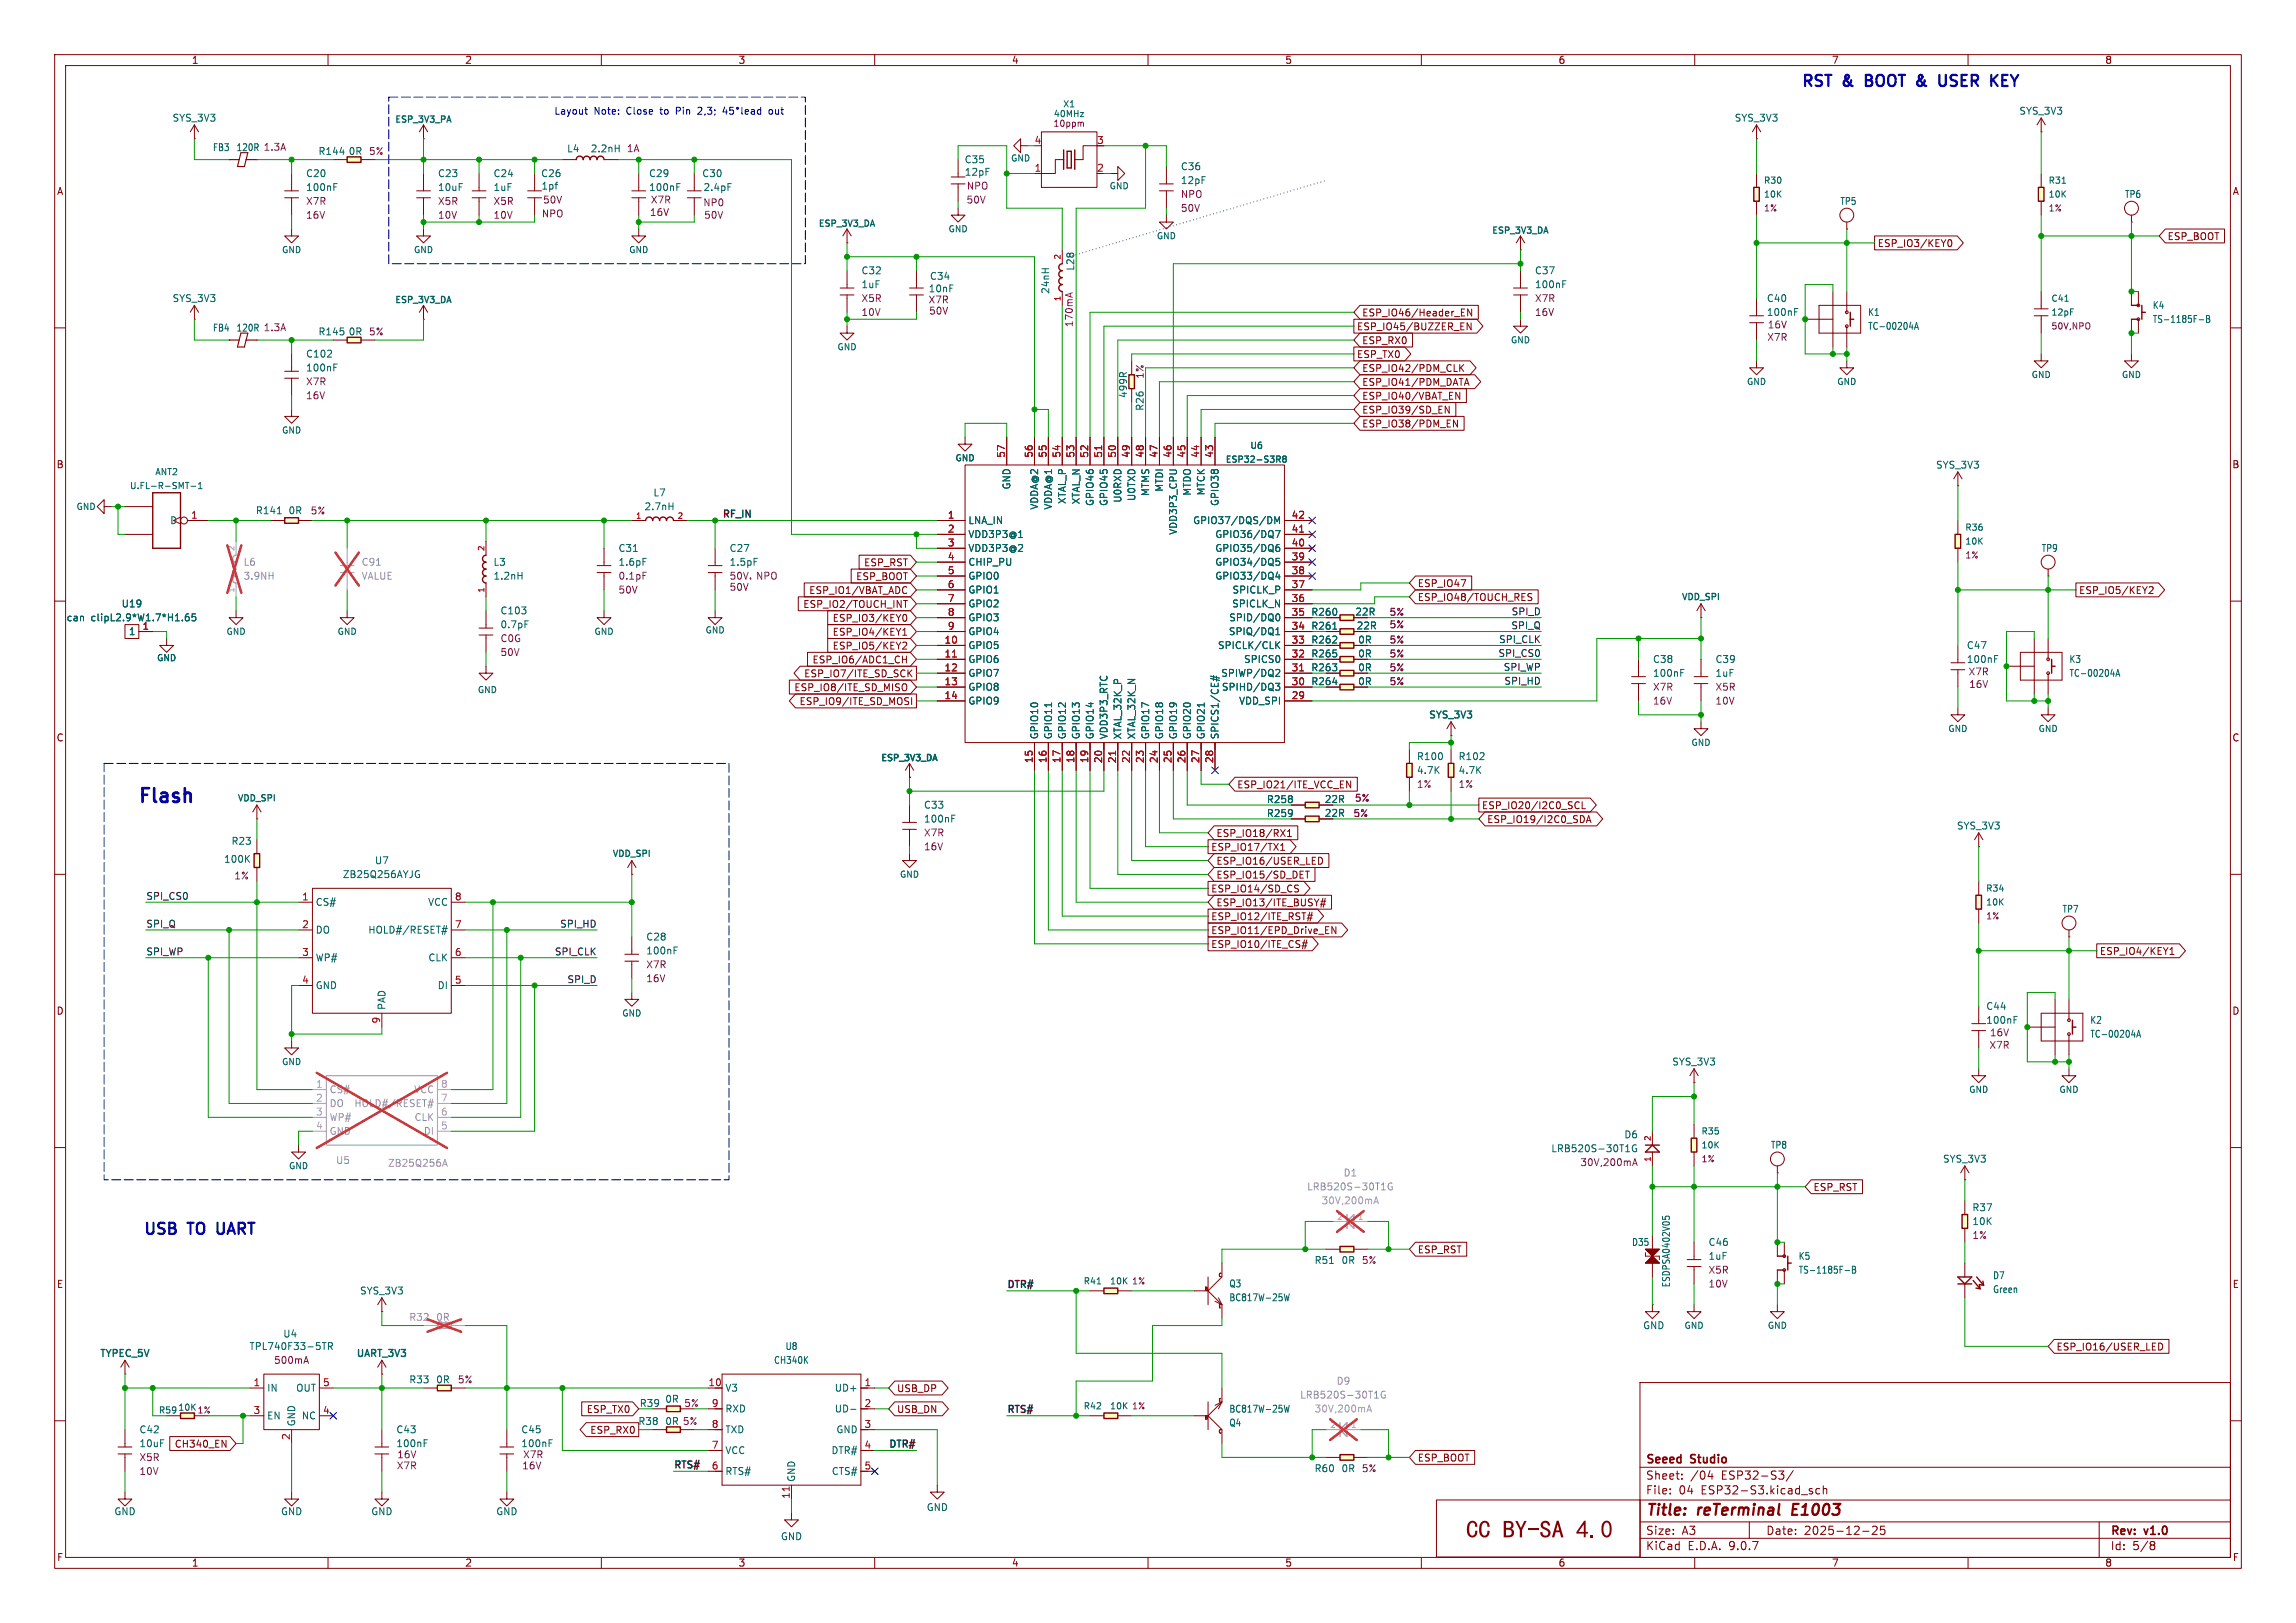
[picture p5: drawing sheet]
<svg xmlns="http://www.w3.org/2000/svg" width="420mm" height="297mm" viewBox="0 0 420 297" stroke-linecap="round" stroke-linejoin="round" font-family="sans-serif">
<defs><g id="words">
<text font-size="4.5" fill="#840000" x="268.2" y="282.3">CCBY-SA4.0</text>
<text font-size="3.5" fill="#0000c2" x="25.1" y="147.1">Flash</text>
<g font-size="2.8" fill="#0000c2">
<text x="329.4" y="16">RST</text>
<text x="337.3" y="16">&amp;</text>
<text x="342.2" y="16">BOOT</text>
<text x="352.4" y="16">&amp;</text>
<text x="357.3" y="16">USER</text>
<text x="367.6" y="16">KEY</text>
<text x="26.2" y="226.1">USB</text>
<text x="34.6" y="226.1">TO</text>
<text x="40.7" y="226.1">UART</text>
</g>
<g font-size="2.8" fill="#840000">
<text x="301" y="277.9">Title:</text>
<text x="310.6" y="277.9">reTerminal</text>
<text x="328.7" y="277.9">E1003</text>
</g>
<g font-size="2.1" fill="#840000">
<text x="301" y="268.2">Seeed</text>
<text x="309.4" y="268.2">Studio</text>
<text x="301" y="273.7">File:</text>
<text x="301" y="271">Sheet:</text>
<text x="307.1" y="273.7">04</text>
<text x="309.2" y="271">/04</text>
<text x="311.2" y="273.7">ESP32-S3.kicad_sch</text>
<text x="314.9" y="271">ESP32-S3/</text>
<text x="301" y="281.1">Size:</text>
<text x="307.6" y="281.1">A3</text>
<text x="323" y="281.1">Date:</text>
<text x="330" y="281.1">2025-12-25</text>
<text x="386" y="281.3">Rev:</text>
<text x="392.4" y="281.3">v1.0</text>
<text x="301" y="283.9">KiCad</text>
<text x="308.7" y="283.9">E.D.A.</text>
<text x="316.3" y="283.9">9.0.7</text>
<text x="386" y="283.9">Id:</text>
<text x="390.1" y="283.9">5/8</text>
</g>
<g font-size="1.8" fill="#840000">
<text x="35" y="11.9">1</text>
<text x="85" y="11.9">2</text>
<text x="135" y="11.9">3</text>
<text x="185" y="11.9">4</text>
<text x="235" y="11.9">5</text>
<text x="285" y="11.9">6</text>
<text x="335" y="11.9">7</text>
<text x="385" y="11.9">8</text>
<text x="10.3" y="35.9">A</text>
<text x="408.3" y="35.9">A</text>
<text x="343.4" y="45.4">ESP_IO3/KEY0</text>
<text x="396.4" y="44.1">ESP_BOOT</text>
<text x="249.1" y="58.1">ESP_IO46/Header_EN</text>
<text x="248.1" y="65.7">ESP_TX0</text>
<text x="248.1" y="60.7">ESP_IO45/BUZZER_EN</text>
<text x="249.1" y="63.2">ESP_RX0</text>
<text x="249.1" y="68.3">ESP_IO42/PDM_CLK</text>
<text x="249.1" y="70.8">ESP_IO41/PDM_DATA</text>
<text x="249.1" y="75.9">ESP_IO39/SD_EN</text>
<text x="249.1" y="73.4">ESP_IO40/VBAT_EN</text>
<text x="249.1" y="78.4">ESP_IO38/PDM_EN</text>
<text x="10.3" y="85.9">B</text>
<text x="408.2" y="85.9">B</text>
<text x="156.5" y="106.4">ESP_BOOT</text>
<text x="157.9" y="103.8">ESP_RST</text>
<text x="259.2" y="107.6">ESP_IO47</text>
<text x="146.8" y="111.4">ESP_IO2/TOUCH_INT</text>
<text x="147.9" y="108.9">ESP_IO1/VBAT_ADC</text>
<text x="152.2" y="114">ESP_IO3/KEY0</text>
<text x="247.8" y="112.8">22R</text>
<text x="259.2" y="110.2">ESP_IO48/TOUCH_RES</text>
<text x="380.2" y="108.9">ESP_IO5/KEY2</text>
<text x="152.2" y="116.5">ESP_IO4/KEY1</text>
<text x="152.2" y="119.1">ESP_IO5/KEY2</text>
<text x="248.1" y="115.4">22R</text>
<text x="147" y="124.2">ESP_IO7/ITE_SD_SCK</text>
<text x="148.5" y="121.6">ESP_IO6/ADC1_CH</text>
<text x="145.2" y="126.7">ESP_IO8/ITE_SD_MISO</text>
<text x="146.1" y="129.2">ESP_IO9/ITE_SD_MOSI</text>
<text x="10.3" y="135.9">C</text>
<text x="408.2" y="135.9">C</text>
<text x="226.2" y="144.5">ESP_IO21/ITE_VCC_EN</text>
<text x="271" y="148.3">ESP_IO20/I2C0_SCL</text>
<text x="221.5" y="155.9">ESP_IO17/TX1</text>
<text x="222.4" y="153.4">ESP_IO18/RX1</text>
<text x="271.9" y="150.8">ESP_IO19/I2C0_SDA</text>
<text x="222.4" y="158.4">ESP_IO16/USER_LED</text>
<text x="222.4" y="161">ESP_IO15/SD_DET</text>
<text x="221.5" y="163.5">ESP_IO14/SD_CS</text>
<text x="222.4" y="166.1">ESP_IO13/ITE_BUSY#</text>
<text x="221.5" y="173.7">ESP_IO10/ITE_CS#</text>
<text x="221.5" y="168.6">ESP_IO12/ITE_RST#</text>
<text x="221.5" y="171.1">ESP_IO11/EPD_Drive_EN</text>
<text x="384" y="175">ESP_IO4/KEY1</text>
<text x="10.3" y="185.9">D</text>
<text x="408.2" y="185.9">D</text>
<text x="331.6" y="218.1">ESP_RST</text>
<text x="259.2" y="229.6">ESP_RST</text>
<text x="10.3" y="235.9">E</text>
<text x="408.3" y="235.9">E</text>
<text x="376.1" y="247.3">ESP_IO16/USER_LED</text>
<text x="164" y="255">USB_DP</text>
<text x="107.2" y="258.8">ESP_TX0</text>
<text x="107.9" y="262.6">ESP_RX0</text>
<text x="164" y="258.8">USB_DN</text>
<text x="31.9" y="265.1">CH340_EN</text>
<text x="259.2" y="267.7">ESP_BOOT</text>
<text x="10.3" y="285.9">F</text>
<text x="35" y="286.9">1</text>
<text x="85" y="286.9">2</text>
<text x="135" y="286.9">3</text>
<text x="185" y="286.9">4</text>
<text x="235" y="286.9">5</text>
<text x="285" y="286.9">6</text>
<text x="335" y="286.9">7</text>
<text x="385" y="286.9">8</text>
<text x="408.3" y="285.9">F</text>
</g>
<g font-size="1.8" fill="#006464">
<text x="31.5" y="22.5">SYS_3V3</text>
<text x="317.2" y="22.5">SYS_3V3</text>
<text x="369.3" y="21.2">SYS_3V3</text>
<text x="38.8" y="27.9">FB3</text>
<text x="43.2" y="27.9">120R</text>
<text x="58.2" y="28.5">R144</text>
<text x="63.7" y="28.5">0R</text>
<text x="103.6" y="28.1">L4</text>
<text x="108" y="28.1">2.2nH</text>
<text x="55.9" y="35.2">100nF</text>
<text x="55.9" y="32.6">C20</text>
<text x="80" y="32.6">C23</text>
<text x="80" y="35.2">10uF</text>
<text x="90.2" y="35.2">1uF</text>
<text x="90.2" y="32.6">C24</text>
<text x="98.9" y="32.6">C26</text>
<text x="98.9" y="34.9">1pf</text>
<text x="118.6" y="35.2">100nF</text>
<text x="118.6" y="32.6">C29</text>
<text x="128.4" y="32.6">C30</text>
<text x="128.6" y="35.2">2.4pF</text>
<text x="176.4" y="30.1">C35</text>
<text x="176.4" y="32.4">12pF</text>
<text x="215.9" y="31.3">C36</text>
<text x="215.9" y="33.9">12pF</text>
<text x="336.5" y="37.7">TP5</text>
<text x="388.6" y="36.4">TP6</text>
<text x="157.5" y="52.9">1uF</text>
<text x="157.5" y="50.4">C32</text>
<text x="169.8" y="53.7">10nF</text>
<text x="170" y="51.4">C34</text>
<text x="192.1" y="53.9" transform="rotate(-90 192.1 53.9)">24nH</text>
<text x="196.7" y="49.6" transform="rotate(-90 196.7 49.6)">L28</text>
<text x="280.7" y="52.9">100nF</text>
<text x="280.7" y="50.4">C37</text>
<text x="31.5" y="55.5">SYS_3V3</text>
<text x="323.1" y="58">100nF</text>
<text x="323.1" y="55.5">C40</text>
<text x="341.6" y="58">K1</text>
<text x="393.7" y="56.7">K4</text>
<text x="393.7" y="59.3">TS-1185F-B</text>
<text x="38.8" y="60.9">FB4</text>
<text x="43.2" y="60.9">120R</text>
<text x="55.9" y="65.6">C102</text>
<text x="58.2" y="61.6">R145</text>
<text x="63.7" y="61.6">0R</text>
<text x="341.6" y="60.6">TC-00204A</text>
<text x="55.9" y="68.2">100nF</text>
<text x="206.3" y="72.9" transform="rotate(-90 206.3 72.9)">499R</text>
<text x="209.4" y="75.3" transform="rotate(-90 209.4 75.3)">R26</text>
<text x="185" y="89.7" transform="rotate(-90 185 89.7)">GND</text>
<text x="354" y="86">SYS_3V3</text>
<text x="46.7" y="94.3">R141</text>
<text x="52.7" y="94.3">0R</text>
<text x="117.8" y="93.6">2.7nH</text>
<text x="119.4" y="91">L7</text>
<text x="190.1" y="93.4" transform="rotate(-90 190.1 93.4)">VDDA@2</text>
<text x="192.6" y="93.4" transform="rotate(-90 192.6 93.4)">VDDA@1</text>
<text x="195.2" y="92.3" transform="rotate(-90 195.2 92.3)">XTAL_P</text>
<text x="197.7" y="92.4" transform="rotate(-90 197.7 92.4)">XTAL_N</text>
<text x="200.3" y="92.7" transform="rotate(-90 200.3 92.7)">GPIO46</text>
<text x="202.8" y="92.7" transform="rotate(-90 202.8 92.7)">GPIO45</text>
<text x="205.3" y="92.1" transform="rotate(-90 205.3 92.1)">U0RXD</text>
<text x="207.9" y="91.8" transform="rotate(-90 207.9 91.8)">U0TXD</text>
<text x="210.4" y="90.9" transform="rotate(-90 210.4 90.9)">MTMS</text>
<text x="213" y="90.1" transform="rotate(-90 213 90.1)">MTDI</text>
<text x="218" y="90.8" transform="rotate(-90 218 90.8)">MTDO</text>
<text x="220.6" y="90.8" transform="rotate(-90 220.6 90.8)">MTCK</text>
<text x="223.1" y="92.7" transform="rotate(-90 223.1 92.7)">GPIO38</text>
<text x="31" y="96.1">D</text>
<text x="113" y="101.2">C31</text>
<text x="133.4" y="101.2">C27</text>
<text x="177" y="96.1">LNA_IN</text>
<text x="177" y="98.7">VDD3P3@1</text>
<text x="177" y="101.2">VDD3P3@2</text>
<text x="215.5" y="98" transform="rotate(-90 215.5 98)">VDD3P3_CPU</text>
<text x="218.2" y="96.1">GPIO37/DQS/DM</text>
<text x="222.2" y="98.7">GPIO36/DQ7</text>
<text x="222.2" y="101.2">GPIO35/DQ6</text>
<text x="373.4" y="101.2">TP9</text>
<text x="90.2" y="106.3">1.2nH</text>
<text x="90.2" y="103.7">L3</text>
<text x="113" y="103.7">1.6pF</text>
<text x="133.4" y="103.7">1.5pF</text>
<text x="177" y="103.7">CHIP_PU</text>
<text x="177" y="106.3">GPIO0</text>
<text x="222.2" y="103.7">GPIO34/DQ5</text>
<text x="222.2" y="106.3">GPIO33/DQ4</text>
<text x="12.1" y="113.9">can</text>
<text x="16.6" y="113.9">clipL2.9*W1.7*H1.65</text>
<text x="22.2" y="111.4">U19</text>
<text x="91.4" y="112.6">C103</text>
<text x="177" y="108.8">GPIO1</text>
<text x="177" y="111.4">GPIO2</text>
<text x="177" y="113.9">GPIO3</text>
<text x="224.7" y="113.9">SPID/DQ0</text>
<text x="225.3" y="111.4">SPICLK_N</text>
<text x="225.3" y="108.8">SPICLK_P</text>
<text x="239.8" y="112.9">R260</text>
<text x="23.5" y="116.4">1</text>
<text x="91.4" y="115.2">0.7pF</text>
<text x="177" y="116.4">GPIO4</text>
<text x="177" y="119">GPIO5</text>
<text x="222.7" y="119">SPICLK/CLK</text>
<text x="224.7" y="116.4">SPIQ/DQ1</text>
<text x="239.8" y="115.4">R261</text>
<text x="239.8" y="118">R262</text>
<text x="248.3" y="118">0R</text>
<text x="359.7" y="119">C47</text>
<text x="177" y="121.5">GPIO6</text>
<text x="177" y="124.1">GPIO7</text>
<text x="223.3" y="124.1">SPIWP/DQ2</text>
<text x="227.5" y="121.5">SPICS0</text>
<text x="239.8" y="120.5">R265</text>
<text x="239.8" y="125.6">R264</text>
<text x="239.8" y="123">R263</text>
<text x="248.3" y="120.5">0R</text>
<text x="248.3" y="125.6">0R</text>
<text x="248.3" y="123">0R</text>
<text x="302.3" y="124.1">100nF</text>
<text x="302.3" y="121.5">C38</text>
<text x="313.7" y="124.1">1uF</text>
<text x="313.7" y="121.5">C39</text>
<text x="359.7" y="121.5">100nF</text>
<text x="378.4" y="121.5">K3</text>
<text x="378.4" y="124.1">TC-00204A</text>
<text x="177" y="126.6">GPIO8</text>
<text x="177" y="129.1">GPIO9</text>
<text x="223.4" y="126.6">SPIHD/DQ3</text>
<text x="226.6" y="129.1">VDD_SPI</text>
<text x="261.2" y="131.8">SYS_3V3</text>
<text x="190.1" y="135.4" transform="rotate(-90 190.1 135.4)">GPIO10</text>
<text x="192.6" y="135.4" transform="rotate(-90 192.6 135.4)">GPIO11</text>
<text x="195.2" y="135.4" transform="rotate(-90 195.2 135.4)">GPIO12</text>
<text x="197.7" y="135.4" transform="rotate(-90 197.7 135.4)">GPIO13</text>
<text x="200.3" y="135.4" transform="rotate(-90 200.3 135.4)">GPIO14</text>
<text x="202.8" y="135.4" transform="rotate(-90 202.8 135.4)">VDD3P3_RTC</text>
<text x="205.3" y="135.4" transform="rotate(-90 205.3 135.4)">XTAL_32K_P</text>
<text x="207.9" y="135.4" transform="rotate(-90 207.9 135.4)">XTAL_32K_N</text>
<text x="210.4" y="135.4" transform="rotate(-90 210.4 135.4)">GPIO17</text>
<text x="213" y="135.4" transform="rotate(-90 213 135.4)">GPIO18</text>
<text x="215.5" y="135.4" transform="rotate(-90 215.5 135.4)">GPIO19</text>
<text x="218" y="135.4" transform="rotate(-90 218 135.4)">GPIO20</text>
<text x="220.6" y="135.4" transform="rotate(-90 220.6 135.4)">GPIO21</text>
<text x="223.1" y="135.4" transform="rotate(-90 223.1 135.4)">SPICS1/CE#</text>
<text x="259.1" y="139.3">R100</text>
<text x="259.1" y="141.8">4.7K</text>
<text x="266.7" y="139.3">R102</text>
<text x="266.7" y="141.8">4.7K</text>
<text x="168.9" y="148.2">C33</text>
<text x="231.6" y="147.2">R258</text>
<text x="231.6" y="149.7">R259</text>
<text x="242.2" y="147.1">22R</text>
<text x="242.2" y="149.7">22R</text>
<text x="42.2" y="154.8">R23</text>
<text x="168.9" y="150.7">100nF</text>
<text x="357.8" y="152">SYS_3V3</text>
<text x="40.9" y="158.1">100K</text>
<text x="62.6" y="160.9">ZB25Q256AYJG</text>
<text x="68.5" y="158.3">U7</text>
<text x="57.7" y="166">CS#</text>
<text x="78.2" y="166">VCC</text>
<text x="377.2" y="167.2">TP7</text>
<text x="57.7" y="171">DO</text>
<text x="67.3" y="171">HOLD#/RESET#</text>
<text x="118.1" y="172.3">C28</text>
<text x="57.7" y="176.1">WP#</text>
<text x="78.3" y="176.1">CLK</text>
<text x="118.1" y="174.9">100nF</text>
<text x="57.7" y="181.2">GND</text>
<text x="70.7" y="184.9" transform="rotate(-90 70.7 184.9)">PAD</text>
<text x="80" y="181.2">DI</text>
<text x="363.2" y="185">C44</text>
<text x="363.2" y="187.6">100nF</text>
<text x="382.2" y="187.6">K2</text>
<text x="382.2" y="190.1">TC-00204A</text>
<text x="305.8" y="195.2">SYS_3V3</text>
<text x="297" y="208.5">D6</text>
<text x="283.7" y="211">LRB520S-30T1G</text>
<text x="323.8" y="210.4">TP8</text>
<text x="355.3" y="213">SYS_3V3</text>
<text x="360.7" y="221.8">R37</text>
<text x="360.7" y="224.4">10K</text>
<text x="240.4" y="231.5">R51</text>
<text x="245.3" y="231.5">0R</text>
<text x="298.4" y="228.2">D35</text>
<text x="312.4" y="230.7">1uF</text>
<text x="312.4" y="228.2">C46</text>
<text x="328.9" y="230.7">K5</text>
<text x="328.9" y="233.3">TS-1185F-B</text>
<text x="65.7" y="237.1">SYS_3V3</text>
<text x="224.8" y="235.8">Q3</text>
<text x="224.8" y="238.3">BC817W-25W</text>
<text x="305.7" y="235.7" transform="rotate(-90 305.7 235.7)">ESDPSA0402V05</text>
<text x="364.5" y="234.3">D7</text>
<text x="364.5" y="236.8">Green</text>
<text x="51.7" y="245">U4</text>
<text x="300.5" y="243.4">GND</text>
<text x="18.1" y="248.7">TYPEC_5V</text>
<text x="45.5" y="247.2">TPL740F33-5TR</text>
<text x="65" y="248.7">UART_3V3</text>
<text x="141.5" y="249.8">CH340K</text>
<text x="143.6" y="247.2">U8</text>
<text x="48.8" y="254.9">IN</text>
<text x="54.1" y="254.9">OUT</text>
<text x="74.8" y="253.3">R33</text>
<text x="79.7" y="253.3">0R</text>
<text x="121.6" y="256.9">0R</text>
<text x="132.6" y="254.9">V3</text>
<text x="152.6" y="254.9">UD+</text>
<text x="25.4" y="262.5">C42</text>
<text x="48.8" y="259.9">EN</text>
<text x="54.2" y="261.1" transform="rotate(-90 54.2 261.1)">GND</text>
<text x="55.1" y="259.9">NC</text>
<text x="72.4" y="262.5">C43</text>
<text x="95.3" y="262.5">C45</text>
<text x="116.7" y="261">R38</text>
<text x="132.6" y="258.7">RXD</text>
<text x="132.6" y="262.5">TXD</text>
<text x="152.6" y="258.7">UD-</text>
<text x="152.9" y="262.5">GND</text>
<text x="224.8" y="261.2">Q4</text>
<text x="224.8" y="258.7">BC817W-25W</text>
<text x="25.4" y="265">10uF</text>
<text x="72.4" y="265">100nF</text>
<text x="95.3" y="265">100nF</text>
<text x="132.6" y="266.3">VCC</text>
<text x="152" y="266.3">DTR#</text>
<text x="240.4" y="269.6">R60</text>
<text x="245.3" y="269.6">0R</text>
<text x="132.6" y="270.1">RTS#</text>
<text x="145.6" y="271.3" transform="rotate(-90 145.6 271.3)">GND</text>
<text x="152.1" y="270.1">CTS#</text>
<text x="20.8" y="277.5">GND</text>
<text x="51.3" y="277.5">GND</text>
<text x="67.8" y="277.5">GND</text>
<text x="90.7" y="277.5">GND</text>
<text x="169.4" y="276.7">GND</text>
<text x="142.7" y="282">GND</text>
</g>
<g font-size="1.8" fill="#0000c2">
<text x="101.3" y="21.2">Layout</text>
<text x="108.7" y="21.2">Note:</text>
<text x="114.7" y="21.2">Close</text>
<text x="121.1" y="21.2">to</text>
<text x="124.1" y="21.2">Pin</text>
<text x="128.3" y="21.2">2,3;</text>
<text x="141.7" y="21.2">out</text>
</g>
<g font-size="1.8" fill="#840084">
<text x="48.1" y="27.8">1.3A</text>
<text x="67.4" y="28.5">5%</text>
<text x="114.6" y="28">1A</text>
<text x="176.7" y="34.9">NPO</text>
<text x="55.9" y="37.7">X7R</text>
<text x="55.9" y="40.2">16V</text>
<text x="80" y="37.7">X5R</text>
<text x="80" y="40.2">10V</text>
<text x="90.2" y="37.7">X5R</text>
<text x="90.2" y="40.2">10V</text>
<text x="99" y="40">NPO</text>
<text x="99.2" y="37.4">50V</text>
<text x="118.8" y="39.7">16V</text>
<text x="119" y="37.4">X7R</text>
<text x="128.5" y="37.9">NP0</text>
<text x="128.7" y="40.2">50V</text>
<text x="176.7" y="37.4">50V</text>
<text x="215.9" y="36.4">NPO</text>
<text x="215.9" y="39">50V</text>
<text x="157.5" y="55.5">X5R</text>
<text x="157.5" y="58">10V</text>
<text x="169.8" y="55.7">X7R</text>
<text x="169.8" y="57.8">50V</text>
<text x="196.4" y="60" transform="rotate(-90 196.4 60)">170mA</text>
<text x="280.7" y="55.5">X7R</text>
<text x="280.7" y="58">16V</text>
<text x="48.1" y="60.8">1.3A</text>
<text x="67.4" y="61.6">5%</text>
<text x="323.2" y="62.6">X7R</text>
<text x="323.3" y="60.3">16V</text>
<text x="55.9" y="70.7">X7R</text>
<text x="209.4" y="69.4" transform="rotate(-90 209.4 69.4)">1%</text>
<text x="55.9" y="73.3">16V</text>
<text x="56.7" y="94.3">5%</text>
<text x="113" y="106.3">0.1pF</text>
<text x="113" y="108.8">50V</text>
<text x="133.4" y="108.3">50V</text>
<text x="254.1" y="112.9">5%</text>
<text x="91.4" y="117.7">C0G</text>
<text x="254.1" y="115.2">5%</text>
<text x="254.1" y="118">5%</text>
<text x="91.4" y="120.2">50V</text>
<text x="254.1" y="120.5">5%</text>
<text x="254.1" y="125.6">5%</text>
<text x="254.1" y="123">5%</text>
<text x="360" y="123.8">X7R</text>
<text x="302.3" y="126.6">X7R</text>
<text x="302.3" y="129.1">16V</text>
<text x="313.7" y="126.6">X5R</text>
<text x="313.7" y="129.1">10V</text>
<text x="360.1" y="126.1">16V</text>
<text x="247.5" y="149.7">5%</text>
<text x="247.7" y="146.9">5%</text>
<text x="259.1" y="144.4">1%</text>
<text x="266.7" y="144.4">1%</text>
<text x="168.9" y="153.3">X7R</text>
<text x="168.9" y="155.8">16V</text>
<text x="42.8" y="161.1">1%</text>
<text x="118.1" y="177.4">X7R</text>
<text x="118.1" y="179.9">16V</text>
<text x="363.9" y="189.8">16V</text>
<text x="363.8" y="192.1">X7R</text>
<text x="289" y="213.6">30V,200mA</text>
<text x="360.7" y="226.9">1%</text>
<text x="249" y="231.5">5%</text>
<text x="312.4" y="233.3">X5R</text>
<text x="312.4" y="235.8">10V</text>
<text x="50" y="249.8">500mA</text>
<text x="83.7" y="253.3">5%</text>
<text x="125.1" y="257.7">5%</text>
<text x="121.6" y="261">0R 5%</text>
<text x="25.4" y="267.6">X5R</text>
<text x="72.5" y="269.1">X7R</text>
<text x="72.6" y="267.1">16V</text>
<text x="95.4" y="269.1">16V</text>
<text x="95.6" y="267.1">X7R</text>
<text x="249" y="269.6">5%</text>
<text x="25.4" y="270.1">10V</text>
</g>
<g font-size="1.8" fill="#a90000">
<text x="189.2" y="26.4">4</text>
<text x="200.6" y="26.4">3</text>
<text x="189.2" y="31.5">1</text>
<text x="200.6" y="31.5">2</text>
<text x="183.9" y="83.9" transform="rotate(-90 183.9 83.9)">57</text>
<text x="189" y="83.9" transform="rotate(-90 189 83.9)">56</text>
<text x="191.5" y="83.9" transform="rotate(-90 191.5 83.9)">55</text>
<text x="194.1" y="83.9" transform="rotate(-90 194.1 83.9)">54</text>
<text x="196.6" y="83.9" transform="rotate(-90 196.6 83.9)">53</text>
<text x="199.1" y="83.9" transform="rotate(-90 199.1 83.9)">52</text>
<text x="201.7" y="83.9" transform="rotate(-90 201.7 83.9)">51</text>
<text x="204.2" y="83.9" transform="rotate(-90 204.2 83.9)">50</text>
<text x="206.8" y="83.9" transform="rotate(-90 206.8 83.9)">49</text>
<text x="209.3" y="83.9" transform="rotate(-90 209.3 83.9)">48</text>
<text x="211.8" y="83.9" transform="rotate(-90 211.8 83.9)">47</text>
<text x="214.4" y="83.9" transform="rotate(-90 214.4 83.9)">46</text>
<text x="216.9" y="83.9" transform="rotate(-90 216.9 83.9)">45</text>
<text x="219.5" y="83.9" transform="rotate(-90 219.5 83.9)">44</text>
<text x="222" y="83.9" transform="rotate(-90 222 83.9)">43</text>
<text x="34.9" y="95">1</text>
<text x="173.3" y="95">1</text>
<text x="236.2" y="95">42</text>
<text x="173.3" y="97.5">2</text>
<text x="173.3" y="100.1">3</text>
<text x="236.2" y="97.5">41</text>
<text x="236.2" y="100.1">40</text>
<text x="173.3" y="102.6">4</text>
<text x="173.3" y="105.2">5</text>
<text x="173.3" y="107.7">6</text>
<text x="236.2" y="102.6">39</text>
<text x="236.2" y="105.2">38</text>
<text x="236.2" y="107.7">37</text>
<text x="173.3" y="110.2">7</text>
<text x="173.3" y="112.8">8</text>
<text x="236.2" y="110.2">36</text>
<text x="236.2" y="112.8">35</text>
<text x="26" y="115.3">1</text>
<text x="172.7" y="117.9">10</text>
<text x="173.3" y="115.3">9</text>
<text x="236.2" y="115.3">34</text>
<text x="236.2" y="117.9">33</text>
<text x="172.7" y="120.4">11</text>
<text x="172.7" y="122.9">12</text>
<text x="172.7" y="125.5">13</text>
<text x="236.2" y="120.4">32</text>
<text x="236.2" y="122.9">31</text>
<text x="236.2" y="125.5">30</text>
<text x="172.7" y="128">14</text>
<text x="236.2" y="128">29</text>
<text x="189" y="139.7" transform="rotate(-90 189 139.7)">15</text>
<text x="191.5" y="139.7" transform="rotate(-90 191.5 139.7)">16</text>
<text x="194.1" y="139.7" transform="rotate(-90 194.1 139.7)">17</text>
<text x="196.6" y="139.7" transform="rotate(-90 196.6 139.7)">18</text>
<text x="199.1" y="139.7" transform="rotate(-90 199.1 139.7)">19</text>
<text x="201.7" y="139.7" transform="rotate(-90 201.7 139.7)">20</text>
<text x="204.2" y="139.7" transform="rotate(-90 204.2 139.7)">21</text>
<text x="206.8" y="139.7" transform="rotate(-90 206.8 139.7)">22</text>
<text x="209.3" y="139.7" transform="rotate(-90 209.3 139.7)">23</text>
<text x="211.8" y="139.7" transform="rotate(-90 211.8 139.7)">24</text>
<text x="214.4" y="139.7" transform="rotate(-90 214.4 139.7)">25</text>
<text x="216.9" y="139.7" transform="rotate(-90 216.9 139.7)">26</text>
<text x="219.5" y="139.7" transform="rotate(-90 219.5 139.7)">27</text>
<text x="222" y="139.7" transform="rotate(-90 222 139.7)">28</text>
<text x="55.2" y="164.8">1</text>
<text x="83.1" y="164.8">8</text>
<text x="55.2" y="169.9">2</text>
<text x="83.1" y="169.9">7</text>
<text x="55.2" y="175">3</text>
<text x="83.1" y="175">6</text>
<text x="55.2" y="180.1">4</text>
<text x="83.1" y="180.1">5</text>
<text x="69.6" y="187.4" transform="rotate(-90 69.6 187.4)">9</text>
<text x="46.3" y="253.7">1</text>
<text x="59" y="253.7">5</text>
<text x="129.5" y="253.7">10</text>
<text x="130.1" y="257.6">9</text>
<text x="158" y="253.7">1</text>
<text x="158" y="257.6">2</text>
<text x="46.3" y="258.8">3</text>
<text x="53.1" y="263.6" transform="rotate(-90 53.1 263.6)">2</text>
<text x="59" y="258.8">4</text>
<text x="130.1" y="261.4">8</text>
<text x="158" y="261.4">3</text>
<text x="130.1" y="265.2">7</text>
<text x="130.1" y="269">6</text>
<text x="158" y="265.2">4</text>
<text x="158" y="269">5</text>
<text x="144.5" y="274.4" transform="rotate(-90 144.5 274.4)">11</text>
</g>
<g font-size="1.8" fill="#0f0f0f">
<text x="132.1" y="94.8">RF_IN</text>
<text x="276.4" y="112.7">SPI_D</text>
<text x="274.1" y="117.8">SPI_CLK</text>
<text x="276.4" y="115.2">SPI_Q</text>
<text x="274" y="120.3">SPI_CS0</text>
<text x="275" y="122.8">SPI_WP</text>
<text x="275.1" y="125.4">SPI_HD</text>
<text x="26.7" y="164.8">SPI_CS0</text>
<text x="26.7" y="169.8">SPI_Q</text>
<text x="102.4" y="169.8">SPI_HD</text>
<text x="26.7" y="174.9">SPI_WP</text>
<text x="101.4" y="174.9">SPI_CLK</text>
<text x="103.7" y="180">SPI_D</text>
<text x="184.1" y="235.8">DTR#</text>
<text x="184.1" y="258.6">RTS#</text>
<text x="123.2" y="268.8">RTS#</text>
<text x="162.4" y="265">DTR#</text>
</g>
<g font-size="1.8" fill="#989898">
<text x="44.5" y="103.7">L6</text>
<text x="44.5" y="106.3">3.9NH</text>
<text x="66" y="103.7">C91</text>
<text x="66" y="106.3">VALUE</text>
<text x="60.2" y="200.3">CS#</text>
<text x="60.2" y="202.8">DO</text>
<text x="64.7" y="202.8">HOLD#/RESET#</text>
<text x="75.7" y="200.3">VCC</text>
<text x="60.2" y="205.3">WP#</text>
<text x="60.2" y="207.9">GND</text>
<text x="75.7" y="205.3">CLK</text>
<text x="77.4" y="207.9">DI</text>
<text x="61.4" y="213.2">U5</text>
<text x="70.9" y="213.7">ZB25Q256A</text>
<text x="245.7" y="215.5">D1</text>
<text x="239" y="218">LRB520S-30T1G</text>
<text x="74.8" y="241.9">R32</text>
<text x="237.7" y="256.1">LRB520S-30T1G</text>
<text x="244.4" y="253.6">D9</text>
</g>
<g font-size="1.8" fill="#aaa">
<text x="57.7" y="199.1">1</text>
<text x="57.7" y="201.7">2</text>
<text x="80.6" y="199.1">8</text>
<text x="80.6" y="201.7">7</text>
<text x="57.7" y="204.2">3</text>
<text x="57.7" y="206.8">4</text>
<text x="80.6" y="204.2">6</text>
<text x="80.6" y="206.8">5</text>
</g>
<g font-size="1.8" fill="#a1a1a1">
<text x="241.7" y="220.6">30V,200mA</text>
<text x="79.7" y="241.9">0R</text>
<text x="79.8" y="243.4">5%</text>
<text x="240.4" y="258.7">30V,200mA</text>
</g>
<text font-size="1.8" fill="#009600" x="116.9" y="257.7">R39</text>
<g font-size="1.6" fill="#006464">
<text x="72.1" y="22.8">ESP_3V3_PA</text>
<text x="194.4" y="19.9">X1</text>
<text x="184.8" y="29.8">GND</text>
<text x="202.9" y="34.8">GND</text>
<text x="322.6" y="33.8">R30</text>
<text x="374.6" y="33.8">R31</text>
<text x="149.6" y="41.8">ESP_3V3_DA</text>
<text x="322.6" y="36.4">10K</text>
<text x="374.6" y="36.4">10K</text>
<text x="51.5" y="46.5">GND</text>
<text x="75.6" y="46.5">GND</text>
<text x="115" y="46.5">GND</text>
<text x="173.4" y="42.7">GND</text>
<text x="211.5" y="44">GND</text>
<text x="272.8" y="43.1">ESP_3V3_DA</text>
<text x="72.1" y="55.8">ESP_3V3_DA</text>
<text x="375.1" y="55.4">C41</text>
<text x="375.1" y="58">12pF</text>
<text x="153.1" y="64.3">GND</text>
<text x="276.3" y="63">GND</text>
<text x="319.5" y="70.7">GND</text>
<text x="336" y="70.7">GND</text>
<text x="371.5" y="69.4">GND</text>
<text x="388" y="69.4">GND</text>
<text x="51.5" y="79.5">GND</text>
<text x="228.6" y="82.3">U6</text>
<text x="23.7" y="89.7">U.FL-R-SMT-1</text>
<text x="28.3" y="87.2">ANT2</text>
<text x="174.7" y="84.6">GND</text>
<text x="224.1" y="84.9">ESP32-S3R8</text>
<text x="13.9" y="93.5">GND</text>
<text x="359.4" y="97.3">R36</text>
<text x="359.4" y="99.9">10K</text>
<text x="307.5" y="110.1">VDD_SPI</text>
<text x="41.3" y="116.4">GND</text>
<text x="61.6" y="116.4">GND</text>
<text x="108.6" y="116.4">GND</text>
<text x="129" y="116.1">GND</text>
<text x="28.6" y="121.2">GND</text>
<text x="87.3" y="127">GND</text>
<text x="309.3" y="136.7">GND</text>
<text x="356.3" y="134.2">GND</text>
<text x="372.8" y="134.2">GND</text>
<text x="161" y="139.6">ESP_3V3_DA</text>
<text x="43.3" y="147">VDD_SPI</text>
<text x="111.9" y="157.1">VDD_SPI</text>
<text x="164.5" y="160.8">GND</text>
<text x="363.2" y="163.4">R34</text>
<text x="363.2" y="165.9">10K</text>
<text x="113.7" y="186.2">GND</text>
<text x="51.5" y="195.1">GND</text>
<text x="360.1" y="200.2">GND</text>
<text x="376.6" y="200.2">GND</text>
<text x="311.1" y="207.8">R35</text>
<text x="52.8" y="214.2">GND</text>
<text x="311.1" y="210.4">10K</text>
<text x="198.1" y="235.2">R41</text>
<text x="202.9" y="235.2">10K</text>
<text x="308" y="243.4">GND</text>
<text x="323.3" y="243.4">GND</text>
<text x="29" y="258.9">R59</text>
<text x="32.5" y="258.4">10K</text>
<text x="198.1" y="258.1">R42</text>
<text x="202.9" y="258.1">10K</text>
</g>
<g font-size="1.6" fill="#840084">
<text x="192.6" y="23.4">10ppm</text>
<text x="192.7" y="21.6">40MHz</text>
<text x="322.6" y="38.9">1%</text>
<text x="374.6" y="38.9">1%</text>
<text x="375.1" y="60.5">50V,NPO</text>
<text x="359.4" y="102.4">1%</text>
<text x="363.2" y="168.4">1%</text>
<text x="311.1" y="212.9">1%</text>
<text x="207" y="235.2">1%</text>
<text x="36" y="258.9">1%</text>
<text x="207" y="258.1">1%</text>
</g>
<g font-size="1.4" fill="#a90000">
<text x="194.1" y="47.6" transform="rotate(-90 194.1 47.6)">2</text>
<text x="194.1" y="55.2" transform="rotate(-90 194.1 55.2)">1</text>
<text x="116.2" y="95">1</text>
<text x="123.8" y="95">2</text>
<text x="88.6" y="100.9" transform="rotate(-90 88.6 100.9)">2</text>
<text x="88.6" y="108.6" transform="rotate(-90 88.6 108.6)">1</text>
<text x="302" y="208.9" transform="rotate(-90 302 208.9)">2</text>
<text x="302" y="212.7" transform="rotate(-90 302 212.7)">1</text>
</g>
<g font-size="1.4" fill="#aaa">
<text x="42.9" y="100.9" transform="rotate(-90 42.9 100.9)">2</text>
<text x="42.9" y="108.6" transform="rotate(-90 42.9 108.6)">1</text>
<text x="244.5" y="223.3">2</text>
<text x="248.3" y="223.3">1</text>
<text x="243.2" y="261.4">2</text>
<text x="247" y="261.4">1</text>
</g>
<g font-size=".9" fill="#840000">
<text x="222.8" y="233.9">C</text>
<text x="220.2" y="236.4">B</text>
<text x="222.8" y="239.6">E</text>
<text x="222.8" y="256.8">E</text>
<text x="220.2" y="260">B</text>
<text x="222.8" y="262.5">C</text>
</g>
</g></defs>
<g fill="none" stroke="#840000" stroke-width=".18">
<path d="M10 10h400v277h-400zM12 12h396v273h-396zM60 10v2M110 10v2M160 10v2M210 10v2M260 10v2M310 10v2M360 10v2M154.9 59.7v1.3h1.3l-1.3 1.2-1.2-1.2h1.2M10 60h2M408 60h2"/>
<path d="M10 110h2M408 110h2M10 160h2M408 160h2M10 210h2M408 210h2M300 253h108v32h-108zM10 260h2M300 278.5h108M300 274.5h108M300 268.5h108M305.5 273.2v.2"/>
<path d="M305.5 272.5v.1M307.7 270.5v.2M307.7 269.8v.1M312.8 269.1l-.4 1.1h1M313.2 269.7v1M320 278.5v3M325.4 269.2h.9l-.5 .6M326 269.8l.3 .2v.4l-.3 .3M328 269.1l-1.3 1.9M331.4 272.9l.2 .2-.2 .3M331.4 272.4l.1 .1M332.9 272.5l-.5-.1-.2 .3v.4l.1 .2h.6"/>
<path d="M333.5 272.5l.2-.1 .4 .1 .1 .9M333.5 271.9v1.5M342.5 279.4l.6-.1 .2 .1 .1 .3-1 1.1h1M344.7 279.3h-.7l-.1 .7 .3-.1h.5l.1 .2-.1 .5-.2 .2-.6-.2M384 278.5v6.5M408 260h2M60 285v2M110 285v2M160 285v2M210 285v2M260 285v2M300 281.5h108"/>
<path d="M310 285v2M340.7 280.2h1.2M360 285v2M393.6 282.1l.4 .1 .2 .2-.3 .3M393.6 282.7h.3M393.9 282.7l.2 .2 .1 .4-.2 .2-.4 .1"/>
</g>
<path d="M328.1 275.2l-.3 2h1" fill="none" stroke="#840000" stroke-width=".4"/>
<path d="M201.9 235.7h2.6v1h-2.6z" fill="#ffffc2"/>
<path d="M201.9 235.7h2.6v1h-2.6z" fill="none" stroke="#840000" stroke-width=".25"/>
<path d="M199.4 236.2h2.5M204.5 236.2h2.5" fill="none" stroke="#840000" stroke-width=".18"/>
<path d="M200.7 235h.6" fill="none" stroke="#006464" stroke-width=".18"/>
<path d="M201.9 258.6h2.6v1h-2.6z" fill="#ffffc2"/>
<path d="M194.6 27.4v3.6M195.2 27.7h.8v3h-.8zM196.6 27.4v3.6M201.9 258.6h2.6v1h-2.6z" fill="none" stroke="#840000" stroke-width=".25"/>
<g fill="none" stroke="#840000" stroke-width=".18">
<path d="M190.5 24.1h10.2v10.2h-10.2zM194.6 29.2h-1.6v2.6h-3.8h1.3M201.9 26.7h-3.8v2.5h-1.5M53.3 74.9v1.3h1.3l-1.3 1.3-1.2-1.3h1.2M358.1 118.1v3.2M356.9 121.3h2.5M356.9 122.6h2.5M358.1 122.6v3.1M22.9 251.5h.1M22.9 248.9l-.8 1.3M22.9 248.9l.7 1.3M22.9 248.9v2.6"/>
<path d="M129.5 254h2.6M129.5 257.8h2.6M132.1 251.5h25.4v20.3h-25.4zM157.5 254h2.5M157.5 257.8h2.5M199.4 259.1h2.5M204.5 259.1h2.5M129.5 261.6h2.6M129.5 269.2h2.6M129.5 265.4h2.6M144.8 276.9v1.2h1.2l-1.2 1.3-1.3-1.3h1.3M144.8 271.8v2.5"/>
<path d="M157.5 261.6h2.5M157.5 269.2h2.5M157.5 265.4h2.5"/>
</g>
<path d="M197.6 20.6h.6l-.6 .7h.6M364.9 120h.6M364.9 120.6h.4M155.6 257.9h1" fill="none" stroke="#006464" stroke-width=".18"/>
<path d="M197.9 22.4l.3 .1v.6" fill="none" stroke="#840084" stroke-width=".18"/>
<path d="M144.4 272.1v.7" fill="none" stroke="#a90000" stroke-width=".18"/>
<path d="M52.1 94.7h2.5v1.1h-2.5z" fill="#ffffc2"/>
<path d="M52.1 94.7h2.5v1.1h-2.5z" fill="none" stroke="#840000" stroke-width=".25"/>
<path d="M49.5 95.3h2.6M54.6 95.3h2.5M358.1 88.9h.1M358.1 86.4l-.7 1.2M358.1 86.4l.8 1.2M358.1 86.4v2.5" fill="none" stroke="#840000" stroke-width=".18"/>
<path d="M50.7 94h.8" fill="none" stroke="#006464" stroke-width=".18"/>
<path d="M357.6 97.8h1v2.5h-1z" fill="#ffffc2"/>
<path d="M357.6 97.8h1v2.5h-1z" fill="none" stroke="#840000" stroke-width=".25"/>
<path d="M358.1 95.3v2.5M358.1 100.3v2.6" fill="none" stroke="#840000" stroke-width=".18"/>
<path d="M33 258.6h2.6v1h-2.6z" fill="#ffffc2"/>
<path d="M338.5 57.2v2.5M338.5 58.4h.6M27.9 90.2h5.1v10.1h-5.1zM375.3 120.7v2.5M375.3 121.9h.6M33 258.6h2.6v1h-2.6z" fill="none" stroke="#840000" stroke-width=".25"/>
<g fill="none" stroke="#840000" stroke-width=".18">
<path d="M77.5 25.4h.1M77.5 22.9l-.8 1.2M77.5 22.9l.7 1.2M77.5 22.9v2.5M125.7 34.9h2.6M125.7 36.2h2.6M127 31.8v3.1M127 36.2v3.2M35.6 58.4h.1M35.6 55.9l-.8 1.3M35.6 55.9l.7 1.3M35.6 55.9v2.5"/>
<path d="M116.8 41.9v1.3h1.3l-1.3 1.3-1.2-1.3h1.2M278.1 45.7h.1M278.1 43.2l-.7 1.3M278.1 43.2l.8 1.3M278.1 43.2v2.5M330.2 58.4h5.1M332.7 55.9h7.7v5.1h-7.7zM335.3 53.3v10.2M337.8 53.3v3.9M337.8 59.7v3.8M41.9 62.2h.1M47 62.2h.1"/>
<path d="M22.9 97.8h5M22.9 92.7h5M33 94.6l-1.3 .7 1.3 .6M34.3 95.3h3.8M129.5 103.5h2.6M129.5 104.8h2.6M130.8 111.8v1.2h1.3l-1.3 1.3-1.3-1.3h1.3M130.8 100.3v3.2M130.8 104.8v3.2M369.6 119.4h7.6v5.1h-7.6zM372.1 116.8v10.2M374.6 105.4h.1"/>
<path d="M374.6 104.1v1.3M374.6 116.8v3.9M367 121.9h5.1M374.6 123.2v3.8M69.8 237.5l-.7 1.3M69.8 237.5l.8 1.3M69.8 237.5v2.5M30.5 259.1h2.5M35.6 259.1h2.5M45.7 259.1h2.6M45.7 254h2.6M48.3 251.5h10.1v10.1h-10.1z"/>
<path d="M58.4 259.1h2.6M58.4 254h2.6M69.8 240h.1M69.8 251.5h.1M69.8 248.9v2.6M69.8 248.9l-.7 1.3M69.8 248.9l.8 1.3M21.6 264.8h2.5M21.6 266.1h2.5M22.9 273v1.3h1.2l-1.2 1.3-1.3-1.3h1.3M22.9 261.6v3.2M22.9 266.1v3.1"/>
<path d="M53.3 273v1.3h1.3l-1.3 1.3-1.2-1.3h1.2M53.3 261.6v2.6M68.6 264.8h2.5M68.6 266.1h2.5M69.8 273v1.3h1.3l-1.3 1.3-1.2-1.3h1.2M69.8 261.6v3.2M69.8 266.1v3.1M91.4 264.8h2.6M91.4 266.1h2.6M92.7 273v1.3h1.3l-1.3 1.3-1.3-1.3h1.3M92.7 261.6v3.2M92.7 266.1v3.1"/>
<circle cx="337.8" cy="57.1" r=".25"/>
<circle cx="337.8" cy="59.7" r=".25"/>
<circle cx="33.7" cy="95.2" r=".63"/>
<circle cx="374.7" cy="102.9" r="1.27"/>
<circle cx="374.6" cy="120.6" r=".25"/>
<circle cx="374.6" cy="123.2" r=".25"/>
</g>
<g fill="none" stroke="#006464" stroke-width=".18">
<path d="M133.2 33.6h.6M349.3 59.8h.6M350.3 59.9h.5M350.2 60.3l.4-1.3 .3 1.3M33.9 88.3h.7M34.9 89h.9M36.3 89.4h.7M36.3 88.6l.3-.3v1.1M137.9 102.2h.6M386.1 123.3h.7M387 123.8l.4-1.3 .4 1.3M387.1 123.4h.6"/>
<path d="M58.9 245.7h.8M59.3 245.7v1.3M60.1 246.4l.6-.1 .1-.2-.1-.3-.6-.1v1.3M60.4 246.4l.4 .6M77.6 264.1h.4M77.6 263.5h.6M100.4 264.1h.5M100.4 263.5h.6"/>
</g>
<path d="M134.4 104.7h-.6l-.1 .6 .2-.1 .4 .1 .1 .1v.5l-.2 .1-.5-.1M135.1 104.8l.1-.1a.68 .68 0 0 1 .5 .7 .68 .68 0 0 1-.5 .6 .84 .84 0 0 1-.1-1.2zM136 104.7l.4 1.3 .4-1.3M137.3 105.7v.1M137.3 105.7v.2M137.3 105.8v.2M137.3 105.8v.1M139.3 104.7v1.3l-.7-1.3v1.3M139.9 105.4l.6-.1 .2-.2-.1-.3-.7-.1v1.3M141.3 104.8l.1-.1a.43 .43 0 0 1 .6 .4v.5a.42 .42 0 0 1-.4 .4 .42 .42 0 0 1-.5-.4v-.5zM55.7 249.1h.6M56 248.2l.4 1.3" fill="none" stroke="#840084" stroke-width=".18"/>
<path d="M41.9 62.2h1.9M44.1 61l-.7 2.5h1.3l.6-2.5M45 62.2h2" fill="none" stroke="#840000" stroke-width=".2"/>
<path d="M77.5 242.6h2.5M82.5 242.6h2.6" fill="none" stroke="#a1a1a1" stroke-width=".18"/>
<path d="M78.2 241.4l6.2 2.3M84.4 241.4l-6.2 2.3" fill="none" stroke="#e12e31" stroke-width=".46"/>
<path d="M80 253.5h2.5v1h-2.5z" fill="#ffffc2"/>
<path d="M80 253.5h2.5v1h-2.5z" fill="none" stroke="#840000" stroke-width=".25"/>
<path d="M77.5 254h2.5M82.5 254h2.6" fill="none" stroke="#840000" stroke-width=".18"/>
<path d="M121.9 257.3h2.6v1h-2.6z" fill="#ffffc2"/>
<path d="M121.9 257.3h2.6v1h-2.6z" fill="none" stroke="#840000" stroke-width=".25"/>
<path d="M77.5 41.9v1.3h1.2l-1.2 1.3-1.3-1.3h1.3M276.9 52.7h2.5M276.9 54h2.5M278.1 58.4v1.3h1.3l-1.3 1.3-1.2-1.3h1.2M278.1 49.5v3.2M278.1 54v3.2M43.2 111.8v1.2h1.2l-1.2 1.3-1.3-1.3h1.3M119.4 257.8h2.5M124.5 257.8h2.5" fill="none" stroke="#840000" stroke-width=".18"/>
<path d="M43.2 101.6a.64 .64 0 0 0-.7 .6 .64 .64 0 0 0 .7 .7 .64 .64 0 0 0-.7 .6 .64 .64 0 0 0 .7 .6 .64 .64 0 0 0-.7 .7 .64 .64 0 0 0 .7 .6 .64 .64 0 0 0-.7 .6 .64 .64 0 0 0 .7 .7" fill="none" stroke="#a1a1a1" stroke-width=".25"/>
<path d="M43.2 99.1v2.5M43.2 106.7v2.5M62.2 103.5h2.6M62.2 104.8h2.6M63.5 100.3v3.2M63.5 104.8v3.2" fill="none" stroke="#a1a1a1" stroke-width=".18"/>
<path d="M41.6 99.8l2.5 8.7M44.1 99.8l-2.5 8.7M61.4 101.1l4.2 6.1M65.6 101.1l-4.2 6.1" fill="none" stroke="#e12e31" stroke-width=".46"/>
<path d="M68.9 103.4h.7" fill="none" stroke="#989898" stroke-width=".18"/>
<path d="M285.9 52h.4M285.9 51.4h.6" fill="none" stroke="#006464" stroke-width=".18"/>
<path d="M245.1 112.5h2.5v1h-2.5z" fill="#ffffc2"/>
<path d="M245.1 112.5h2.5v1h-2.5z" fill="none" stroke="#840000" stroke-width=".25"/>
<path d="M242.6 113h2.5" fill="none" stroke="#840000" stroke-width=".18"/>
<path d="M121.9 261.1h2.6v1h-2.6z" fill="#ffffc2"/>
<path d="M121.9 261.1h2.6v1h-2.6z" fill="none" stroke="#840000" stroke-width=".25"/>
<path d="M119.4 261.6h2.5M124.5 261.6h2.5" fill="none" stroke="#840000" stroke-width=".18"/>
<path d="M46.5 156.2h1v2.6h-1z" fill="#ffffc2"/>
<path d="M105.4 29.2a.64 .64 0 0 1 .6-.6 .64 .64 0 0 1 .7 .6 .64 .64 0 0 1 .6-.6 .64 .64 0 0 1 .6 .6 .64 .64 0 0 1 .7-.6 .64 .64 0 0 1 .6 .6 .64 .64 0 0 1 .7-.6 .64 .64 0 0 1 .6 .6M194.3 48.3a.64 .64 0 0 0-.6 .6 .64 .64 0 0 0 .6 .6 .64 .64 0 0 0-.6 .7 .64 .64 0 0 0 .6 .6 .64 .64 0 0 0-.6 .6 .64 .64 0 0 0 .6 .7 .63 .63 0 0 0-.6 .6 .63 .63 0 0 0 .6 .6M46.5 156.2h1v2.6h-1z" fill="none" stroke="#840000" stroke-width=".25"/>
<g fill="none" stroke="#840000" stroke-width=".18">
<path d="M102.9 29.2h2.5M110.5 29.2h2.5M115.6 34.9h2.5M115.6 36.2h2.5M116.8 31.8v3.1M116.8 36.2v3.2M174 32.4h2.5M174 33.7h2.5M175.3 29.2v3.2M175.3 33.7v3.1M389.9 39.4v1.2M153.7 52.7h2.5"/>
<path d="M153.7 54h2.5M154.9 44.5h.1M154.9 41.9v2.6M154.9 49.5v3.2M154.9 54v3.2M154.9 41.9l-.7 1.3M154.9 41.9l.8 1.3M194.3 45.7v2.6M194.3 53.3v2.6M389.9 40.6h.1M63.5 111.8v1.2h1.3l-1.3 1.3-1.3-1.3h1.3M311.1 113h.1"/>
<path d="M311.1 110.5v2.5M311.1 110.5l-.7 1.3M311.1 110.5l.8 1.3M298.4 123.8h2.6M298.4 125.1h2.6M299.7 120.7v3.1M299.7 125.1v3.2M309.9 123.8h2.5M309.9 125.1h2.5M311.1 120.7v3.1M311.1 125.1v3.2M47 153.7v2.5"/>
<path d="M47 158.8v2.5"/>
<circle cx="389.9" cy="38.1" r="1.27"/>
</g>
<path d="M112.5 27.1h.8M113.3 26.5v1.3M123.8 34.2h.4M123.8 33.6h.6M307.5 123.1h.4M307.5 122.5h.6M45.1 157.1l.5 .7M45.6 156.5l-.7 .8" fill="none" stroke="#006464" stroke-width=".18"/>
<path d="M195.8 53.7v.6M196.2 53.6l-1.3 .4" fill="none" stroke="#840084" stroke-width=".18"/>
<path d="M57.1 199.4h2.6M59.7 196.9h20.3v12.7h-20.3zM80 199.4h2.5M57.1 201.9h2.6M57.1 204.5h2.6M57.1 207h2.6M80 201.9h2.5M80 204.5h2.5M80 207h2.5" fill="none" stroke="#a1a1a1" stroke-width=".18"/>
<path d="M78.3 202.2h.9M78.4 201.7h.9M78.7 201.1l-.3 1.7M79.2 201.1l-.4 1.7M81 213.4l.4-1.2 .4 1.2M81.1 213.1h.6" fill="none" stroke="#989898" stroke-width=".18"/>
<path d="M57.9 196.3l23.9 13.8M81.8 196.3l-23.9 13.8" fill="none" stroke="#e12e31" stroke-width=".46"/>
<path d="M245.1 120.1h2.5v1.1h-2.5z" fill="#ffffc2"/>
<path d="M245.1 120.1h2.5v1.1h-2.5z" fill="none" stroke="#840000" stroke-width=".25"/>
<path d="M242.6 120.7h2.5M247.6 120.7h2.6" fill="none" stroke="#840000" stroke-width=".18"/>
<path d="M372.9 34.3h1v2.5h-1z" fill="#ffffc2"/>
<path d="M372.9 34.3h1v2.5h-1z" fill="none" stroke="#840000" stroke-width=".25"/>
<path d="M186.7 26.7v-1.3l-1.3 1.3 1.3 1.2v-1.2h1.3M373.4 31.8v2.5M373.4 36.8v2.6" fill="none" stroke="#840000" stroke-width=".18"/>
<path d="M377.2 33.5h.7" fill="none" stroke="#006464" stroke-width=".18"/>
<path d="M245.1 125.2h2.5v1h-2.5z" fill="#ffffc2"/>
<path d="M245.1 125.2h2.5v1h-2.5z" fill="none" stroke="#840000" stroke-width=".25"/>
<g fill="none" stroke="#840000" stroke-width=".18">
<path d="M337.8 41.9h.1M337.8 40.6v1.3M242.6 125.7h2.5M247.6 125.7h2.6M47 149.9h.1M47 147.3l-.8 1.3M47 147.3l.8 1.3M47 147.3v2.6"/>
<circle cx="337.8" cy="39.4" r="1.27"/>
</g>
<path d="M243.8 124.9h.8" fill="none" stroke="#006464" stroke-width=".18"/>
<path d="M245.1 122.7h2.5v1h-2.5z" fill="#ffffc2"/>
<path d="M245.1 122.7h2.5v1h-2.5z" fill="none" stroke="#840000" stroke-width=".25"/>
<path d="M373.4 24.1h.1M373.4 21.6l-.8 1.3M373.4 21.6l.7 1.3M373.4 21.6v2.5M242.6 123.2h2.5M247.6 123.2h2.6" fill="none" stroke="#840000" stroke-width=".18"/>
<path d="M245.1 115.1h2.5v1h-2.5z" fill="#ffffc2"/>
<path d="M245.1 115.1h2.5v1h-2.5z" fill="none" stroke="#840000" stroke-width=".25"/>
<path d="M242.6 115.6h2.5" fill="none" stroke="#840000" stroke-width=".18"/>
<path d="M243.8 115.1h.7" fill="none" stroke="#006464" stroke-width=".18"/>
<path d="M245.1 117.6h2.5v1h-2.5z" fill="#ffffc2"/>
<path d="M245.1 117.6h2.5v1h-2.5z" fill="none" stroke="#840000" stroke-width=".25"/>
<g fill="none" stroke="#840000" stroke-width=".18">
<path d="M96.5 34.9h2.6M96.5 36.2h2.6M97.8 31.8v3.1M97.8 36.2v3.2M372.1 56.5h2.5M372.1 57.8h2.5M373.4 53.3v3.2M373.4 57.8v3.2M373.4 64.8v1.2h1.2l-1.2 1.3-1.3-1.3h1.3M389.9 64.8v1.2h1.3l-1.3 1.3-1.3-1.3h1.3M22.9 114.3h2.5v2.5h-2.5zM25.4 115.6h2.5"/>
<path d="M242.6 118.1h2.5M247.6 118.1h2.6"/>
</g>
<path d="M101.5 33.8h.5M101.9 33.3h.1M377.7 55.1h.7M378.7 56.5h.6M34.5 112.3l-.4 .1a.86 .86 0 0 0 0 1.2l.5-.1v-.4l-.2-.3-.4 .1-.1 .2M35.8 112.3h-.6l-.1 .6 .2-.1 .4 .1 .1 .2v.4l-.2 .1-.5-.1" fill="none" stroke="#006464" stroke-width=".18"/>
<path d="M63.5 61.7h2.5v1h-2.5z" fill="#ffffc2"/>
<path d="M63.5 61.7h2.5v1h-2.5z" fill="none" stroke="#840000" stroke-width=".25"/>
<path d="M76.2 34.9h2.5M76.2 36.2h2.5M77.5 31.8v3.1M77.5 36.2v3.2M52.1 67.9h2.5M52.1 69.2h2.5M53.3 64.8v3.1M53.3 69.2v3.2M61 62.2h2.5M66 62.2h2.6M30.5 116.8v1.3h1.2l-1.2 1.3-1.3-1.3h1.3" fill="none" stroke="#840000" stroke-width=".18"/>
<path d="M61.1 67.2h.4M61.1 66.6h.6" fill="none" stroke="#006464" stroke-width=".18"/>
<path d="M264.9 139.7h1v2.5h-1z" fill="#ffffc2"/>
<path d="M264.9 139.7h1v2.5h-1z" fill="none" stroke="#840000" stroke-width=".25"/>
<path d="M321.3 25.4h.1M321.3 22.9l-.8 1.2M321.3 22.9l.8 1.2M321.3 22.9v2.5M265.4 137.2v2.5M265.4 142.2v2.6" fill="none" stroke="#840000" stroke-width=".18"/>
<path d="M320.8 34.3h1v2.5h-1z" fill="#ffffc2"/>
<path d="M320.8 34.3h1v2.5h-1zM389.9 55.9h1.3M389.9 58.4h1.3M391.8 55.9v2.5M391.8 57.2h.6M118.1 95.3a.64 .64 0 0 1 .6-.7 .64 .64 0 0 1 .7 .7 .64 .64 0 0 1 .6-.7 .64 .64 0 0 1 .6 .7 .64 .64 0 0 1 .7-.7 .64 .64 0 0 1 .6 .7 .64 .64 0 0 1 .7-.7 .64 .64 0 0 1 .6 .7M88.9 102.9a.64 .64 0 0 0-.6 .6 .64 .64 0 0 0 .6 .6 .64 .64 0 0 0-.6 .7 .64 .64 0 0 0 .6 .6 .63 .63 0 0 0-.6 .6 .63 .63 0 0 0 .6 .7M88.9 101.6a.63 .63 0 0 0-.6 .6 .63 .63 0 0 0 .6 .7" fill="none" stroke="#840000" stroke-width=".25"/>
<g fill="none" stroke="#840000" stroke-width=".18">
<path d="M35.6 25.4h.1M35.6 22.9l-.8 1.2M35.6 22.9l.7 1.2M35.6 22.9v2.5M41.9 29.2h.1M47 29.2h.1M86.4 34.9h2.5M86.4 36.2h2.5M87.6 31.8v3.1M87.6 36.2v3.2M213.4 39.4v1.2h1.2l-1.2 1.3-1.3-1.3h1.3M321.3 31.8v2.5"/>
<path d="M321.3 36.8v2.6M77.5 58.4h.1M77.5 55.9l-.8 1.3M77.5 55.9l.7 1.3M77.5 55.9v2.5M320 57.8h2.6M320 59.1h2.6M321.3 54.6v3.2M321.3 59.1v3.1M389.9 53.3v2.6M389.9 58.4v2.6M391.2 53.3v2.6"/>
<path d="M391.2 58.4v2.6M321.3 66v1.3h1.3l-1.3 1.3-1.3-1.3h1.3M337.8 66v1.3h1.3l-1.3 1.3-1.3-1.3h1.3M19 92.7v-1.3l-1.2 1.3 1.2 1.3v-1.3h1.3M88.9 99.1v2.5M115.6 95.3h2.5M123.2 95.3h2.5M171.4 95.3h5.1M171.4 97.8h5.1M176.5 85.1h58.4v50.8h-58.4zM176.5 80v1.3h1.3l-1.3 1.3-1.2-1.3h1.2M184.1 80v5.1"/>
<path d="M189.2 80v5.1M191.8 80v5.1M194.3 80v5.1M196.8 80v5.1M199.4 80v5.1M201.9 80v5.1M204.5 80v5.1M207 80v5.1M209.5 80v5.1M212.1 80v5.1M214.6 80v5.1M217.2 80v5.1"/>
<path d="M219.7 80v5.1M222.2 80v5.1M234.9 95.3h5.1M234.9 97.8h5.1M87.6 114.9h2.6M87.6 116.2h2.6M88.9 106.7v2.5M88.9 111.8v3.1M88.9 116.2v3.2M109.2 104.8h2.6M109.2 103.5h2.6M110.5 111.8v1.2h1.3l-1.3 1.3-1.3-1.3h1.3"/>
<path d="M110.5 100.3v3.2M110.5 104.8v3.2M171.4 100.3h5.1M171.4 102.9h5.1M171.4 105.4h5.1M171.4 108h5.1M171.4 110.5h5.1M171.4 113h5.1M171.4 115.6h5.1M171.4 118.1h5.1M234.9 100.3h5.1M234.9 102.9h5.1"/>
<path d="M234.9 105.4h5.1M234.9 108h5.1M234.9 110.5h5.1M234.9 113h5.1M234.9 115.6h5.1M234.9 118.1h5.1M88.9 121.9v1.3h1.3l-1.3 1.3-1.3-1.3h1.3M166.4 139.7v2.5M166.4 139.7l-.8 1.3M166.4 139.7l.7 1.3M171.4 120.7h5.1M171.4 123.2h5.1"/>
<path d="M171.4 125.7h5.1M171.4 128.3h5.1M189.2 135.9v5.1M191.8 135.9v5.1M194.3 135.9v5.1M196.8 135.9v5.1M199.4 135.9v5.1M201.9 135.9v5.1M204.5 135.9v5.1M207 135.9v5.1M209.5 135.9v5.1M212.1 135.9v5.1"/>
<path d="M214.6 135.9v5.1M217.2 135.9v5.1M219.7 135.9v5.1M222.2 135.9v5.1M234.9 120.7h5.1M234.9 123.2h5.1M234.9 125.7h5.1M234.9 128.3h5.1M265.4 134.6h.1M265.4 132.1l-.7 1.3M265.4 132.1l.8 1.3M265.4 132.1v2.5"/>
<path d="M115.6 157.5l-.8 1.3M115.6 157.5l.7 1.3M115.6 157.5v2.5M165.1 150.5h2.5M165.1 151.8h2.5M166.4 142.2h.1M166.4 156.2v1.3h1.2l-1.2 1.3-1.3-1.3h1.3M166.4 147.3v3.2M166.4 151.8v3.1M54.6 165.1h2.5M54.6 170.2h2.5M54.6 175.3h2.5"/>
<path d="M57.1 162.6h25.4v22.8h-25.4zM82.5 165.1h2.6M82.5 170.2h2.6M82.5 175.3h2.6M114.3 174.6h2.5M114.3 175.9h2.5M115.6 160h.1M115.6 171.5v3.1M115.6 175.9v3.2M53.3 190.5v1.3h1.3l-1.3 1.2-1.2-1.2h1.2M54.6 180.3h2.5M69.8 185.4v2.6"/>
<path d="M82.5 180.3h2.6M115.6 181.6v1.3h1.2l-1.2 1.3-1.3-1.3h1.3M54.6 209.6v1.2h1.3l-1.3 1.3-1.3-1.3h1.3"/>
<circle cx="391.2" cy="55.9" r=".25"/>
<circle cx="391.2" cy="58.4" r=".25"/>
</g>
<g fill="none" stroke="#006464" stroke-width=".18">
<path d="M328.3 57.1h.4M328.3 56.5h.6M402.3 58.5h.8M403.6 57.7h.4l.2 .3-.2 .3 .2 .2v.3l-.2 .2h-.4zM403.6 58.3h.4M122.4 92.6h.7M123.1 92v1.3M186.3 98.4h.8M232.6 94.9v.6M233.2 95.8v-1.2l.4 .9 .4-.9v1.2M233.3 97.1h.9l-.6 1.3M233.8 84.1l.4 .5"/>
<path d="M234 99.6l-.4 .1a.86 .86 0 0 0 0 1.2l.4-.1 .1-.4-.2-.3-.4 .1-.1 .2M234 83.5l.2 .2-.2 .4M234.9 83.9l-.3-.2 .3-.2h.3l.1 .2-.2 .2M234.9 83.9l-.3 .3 .1 .3 .2 .1 .3-.1 .1-.1-.1-.3-.1-.2M234.9 83.9h.2M94.8 105.3h.7M95.5 104.7v1.3M96 113.6h.6M115.9 100.9h.7M117.6 102.2h.6M233.4 116.1h.7M233.4 115.2l.3-.3v1.2"/>
<path d="M233.5 112.5l.2-.2a.68 .68 0 0 1 .4 .7 .68 .68 0 0 1-.4 .6l-.2-.1M233.6 118l.5 .7M233.7 104.7l-.3 .9h.8M234 105.1v.9M234 102.2h-.6v.6l.2-.1h.4l.1 .2-.1 .4-.1 .1-.5-.1M234.1 117.4l-.7 .7M192.3 128.6v.8M220.3 128.6v.8M221.4 124.2l1.7 .3M221.4 123.7l1.7 .4M222 123.6v.9M222.5 123.7v.9"/>
<path d="M233.3 125h.8l-.4 .5 .3 .1 .1 .5-.2 .2h-.4M233.6 122.5l.4 .1 .1 .3-.8 .9h.8M76.2 159.4h.5M174.1 149.8h.4M174.1 149.2h.6M76.5 160.1h.2v.4l-.2 .1-.3-.1M80.8 170.5h.9M80.9 169.9h.9M81.3 169.4l-.4 1.6M81.7 169.4l-.4 1.6M123.3 173.9h.4M123.3 173.3h.6"/>
</g>
<path d="M41.9 29.2h1.9M44.1 27.9l-.7 2.6h1.3l.6-2.6M45 29.2h2" fill="none" stroke="#840000" stroke-width=".2"/>
<path d="M117.6 104.7h.6" fill="none" stroke="#840084" stroke-width=".18"/>
<path d="M201.5 81.6v.7M237.7 97.4h.8M174.2 120.2h.8M204.1 137.5v.7M237.7 122.8h.8" fill="none" stroke="#a90000" stroke-width=".18"/>
<path d="M63.5 28.7h2.5v1h-2.5z" fill="#ffffc2"/>
<path d="M63.5 28.7h2.5v1h-2.5z" fill="none" stroke="#840000" stroke-width=".25"/>
<path d="M61 29.2h2.5M66 29.2h2.6" fill="none" stroke="#840000" stroke-width=".18"/>
<path d="M62.2 27.8h.8" fill="none" stroke="#006464" stroke-width=".18"/>
<path d="M206.5 68.6h1v2.5h-1z" fill="#ffffc2"/>
<path d="M206.5 68.6h1v2.5h-1z" fill="none" stroke="#840000" stroke-width=".25"/>
<g fill="none" stroke="#840000" stroke-width=".18">
<path d="M52.1 34.9h2.5M52.1 36.2h2.5M53.3 31.8v3.1M53.3 36.2v3.2M175.3 38.1v1.3h1.2l-1.2 1.2-1.3-1.2h1.3M203.2 31.8h1.3v-1.3l1.2 1.3-1.2 1.2v-1.2M212.1 34.9h2.5M212.1 33.7h2.5M213.4 30.5v3.2M213.4 34.9v3.2M53.3 41.9v1.3h1.3l-1.3 1.3-1.2-1.3h1.2M166.4 52.7h2.5"/>
<path d="M166.4 54h2.5M167.6 49.5v3.2M167.6 54v3.2M207 66v2.6M207 71.1v2.6"/>
</g>
<path d="M61.1 34.2h.4M61.1 33.6h.6" fill="none" stroke="#006464" stroke-width=".18"/>
<path d="M238.8 146.8h2.5v1h-2.5z" fill="#ffffc2"/>
<path d="M238.8 146.8h2.5v1h-2.5z" fill="none" stroke="#840000" stroke-width=".25"/>
<path d="M236.2 147.3h2.6M241.3 147.3h2.5" fill="none" stroke="#840000" stroke-width=".18"/>
<path d="M238.8 149.4h2.5v1h-2.5z" fill="#ffffc2"/>
<path d="M238.8 149.4h2.5v1h-2.5z" fill="none" stroke="#840000" stroke-width=".25"/>
<path d="M311.1 132.1v1.3h1.3l-1.3 1.2-1.2-1.2h1.2M236.2 149.9h2.6M241.3 149.9h2.5" fill="none" stroke="#840000" stroke-width=".18"/>
<path d="M257.3 139.7h1v2.5h-1z" fill="#ffffc2"/>
<path d="M257.3 139.7h1v2.5h-1zM379.1 186.7v2.5M379.1 188h.6" fill="none" stroke="#840000" stroke-width=".25"/>
<g fill="none" stroke="#840000" stroke-width=".18">
<path d="M257.8 137.2v2.5M257.8 142.2v2.6M370.8 188h5.1M373.4 185.4h7.6v5.1h-7.6zM375.9 182.9v10.1M378.5 182.9v3.8M378.5 189.2v3.8"/>
<circle cx="378.5" cy="186.7" r=".25"/>
<circle cx="378.5" cy="189.2" r=".25"/>
</g>
<path d="M389.9 189.4h.7M390.8 189.8l.4-1.3 .4 1.3M390.9 189.4h.6" fill="none" stroke="#006464" stroke-width=".18"/>
<path d="M361.4 163.8h1.1v2.6h-1.1z" fill="#ffffc2"/>
<path d="M361.4 163.8h1.1v2.6h-1.1z" fill="none" stroke="#840000" stroke-width=".25"/>
<g fill="none" stroke="#840000" stroke-width=".18">
<path d="M358.1 129.5v1.3h1.3l-1.3 1.3-1.2-1.3h1.2M374.6 129.5v1.3h1.3l-1.3 1.3-1.2-1.3h1.2M361.9 154.9h.1M361.9 152.4v2.5M361.9 152.4l-.7 1.3M361.9 152.4l.8 1.3M361.9 161.3v2.5M361.9 166.4v2.5M378.5 171.5h.1M378.5 170.2v1.3M360.7 187.3h2.5M360.7 188.6h2.5"/>
<path d="M361.9 195.6v1.3h1.3l-1.3 1.2-1.2-1.2h1.2M361.9 184.2v3.1M361.9 188.6v3.2M378.5 195.6v1.3h1.2l-1.2 1.2-1.3-1.2h1.3"/>
<circle cx="378.5" cy="168.9" r="1.27"/>
</g>
<path d="M368.4 186.6h.4M368.4 186h.6" fill="none" stroke="#006464" stroke-width=".18"/>
<path d="M309.4 208.3h1v2.5h-1z" fill="#ffffc2"/>
<path d="M309.4 208.3h1v2.5h-1zM325.1 229.9h1.3M325.1 232.4h1.3M327 229.9v2.5M327 231.1h.7" fill="none" stroke="#840000" stroke-width=".25"/>
<g fill="none" stroke="#840000" stroke-width=".18">
<path d="M309.9 198.1h.1M309.9 195.6v2.5M309.9 195.6l-.8 1.3M309.9 195.6l.7 1.3M309.9 205.7v2.6M309.9 210.8v2.6M325.1 214.6h.1M325.1 213.4v1.2M359.4 215.9h.1M359.4 213.4l-.8 1.2M359.4 213.4l.8 1.2M359.4 213.4v2.5"/>
<path d="M301 228.6h2.5l-2.5 2.5h2.5zM301 229.2v.7h2.5v.6M302.3 238.8v1.2h1.2l-1.2 1.3-1.3-1.3h1.3M302.3 238.8h.1M302.3 226.1v2.5M302.3 231.1v2.6M308.6 230.5h2.5M308.6 231.8h2.5M309.9 238.8v1.2h1.2l-1.2 1.3-1.3-1.3h1.3M309.9 227.3v3.2M309.9 231.8v3.1M325.1 227.3v2.6"/>
<path d="M325.1 232.4v2.5M326.4 227.3v2.6M326.4 232.4v2.5"/>
<circle cx="325.1" cy="212.1" r="1.27"/>
<circle cx="326.4" cy="229.9" r=".25"/>
<circle cx="326.4" cy="232.4" r=".25"/>
</g>
<g fill="#840000" stroke="#840000" stroke-width=".18">
<path d="M302.3 229.9l1.2 1.2h-2.5z"/>
<path d="M301 228.6h2.5l-1.2 1.3z"/>
</g>
<path d="M304.1 222.6v.5M304.6 223v-.2l.2-.3 .5 .2 .1 .3M337.5 232.5h.8M338.8 231.7h.4l.2 .3-.2 .3 .2 .1 .1 .3-.2 .3h-.5zM338.8 232.3h.4" fill="none" stroke="#006464" stroke-width=".18"/>
<path d="M358.9 222.2h1v2.6h-1z" fill="#ffffc2"/>
<path d="M358.1 233.7h2.6l-1.3 1.2zM358.1 234.9h2.6M358.9 222.2h1v2.6h-1zM360.9 234.3l1.3 1.5M361.4 235.7l.8 .1M361.6 233.7l1.2 1.5M362.7 234.4l.1 .8M362.8 235.2l-.7-.1 .1 .7" fill="none" stroke="#840000" stroke-width=".25"/>
<path d="M359.4 219.7v2.5M325.1 238.8v1.2h1.3l-1.3 1.3-1.3-1.3h1.3M359.4 224.8v2.5M359.4 231.1v2.6M359.4 234.9v2.6M218.4 259.1h2.6M221 256.5v5.1M221 259.1l2.5 2.5v2.6M223.5 256.5l-2.5 2.6M223.5 256.5l-1.3 .7M223.5 256.5l-.6 1.3M223.5 254v2.5" fill="none" stroke="#840000" stroke-width=".18"/>
<path d="M234.9 257.1l.3 1.3 .2-.9 .2 .9 .2-1.3" fill="none" stroke="#006464" stroke-width=".18"/>
<path d="M246.4 222.2v2.6M247.6 222.2v2.6l-1.2-1.3z" fill="none" stroke="#a1a1a1" stroke-width=".25"/>
<path d="M251.4 219.9h.6M243.8 223.5h2.6M247.6 223.5h2.6M251.3 220.3l.4-1.3 .5 1.3" fill="none" stroke="#a1a1a1" stroke-width=".18"/>
<path d="M252.7 217.7h.7M252.9 216.7l.2-.2v1.2M254.6 216.5a.59 .59 0 0 0-.7 .6 .59 .59 0 0 0 .7 .6l.1-.5h-.2" fill="none" stroke="#989898" stroke-width=".18"/>
<path d="M244.6 221.6l4.9 3.8M249.5 221.6l-4.9 3.8" fill="none" stroke="#e12e31" stroke-width=".46"/>
<path d="M245.1 228.1h2.5v1h-2.5z" fill="#ffffc2"/>
<path d="M245.1 228.1h2.5v1h-2.5z" fill="none" stroke="#840000" stroke-width=".25"/>
<path d="M218.4 236.2h2.6M221 233.7v5.1M221 236.2l2.5 2.6M222.2 238.1l1.3 .7M222.9 237.5l.6 1.3M223.5 231.1v2.6l-2.5 2.5M223.5 238.8v2.5M242.6 228.6h2.5M247.6 228.6h2.6" fill="none" stroke="#840000" stroke-width=".18"/>
<path d="M234.9 236.8l.3 1.2 .2-.9 .2 .9 .2-1.2M243.2 231.2h.7" fill="none" stroke="#006464" stroke-width=".18"/>
<path d="M245.1 266.2h2.5v1h-2.5z" fill="#ffffc2"/>
<path d="M301 209.6h2.5M302.3 209.6l1.2 1.2h-2.5zM245.1 266.2h2.5v1h-2.5z" fill="none" stroke="#840000" stroke-width=".25"/>
<g fill="none" stroke="#840000" stroke-width=".18">
<path d="M247.6 58.4h22.6l1.1 1.3-1.1 1.3h-22.6zM248.8 55.9h21.6v2.5h-21.6l-1.2-1.2zM267.3 57.2h.4M267.3 57.8h.6M267.3 56.6h.6M269.1 59.1v1.3l-.7-1.3v1.3M269.2 56.6v1.2l-.7-1.2v1.2M342.9 43.2h15.1l1.1 1.3-1.1 1.2h-15.1zM356.3 44.3l.3-.4a.68 .68 0 0 1 .4 .6 .68 .68 0 0 1-.4 .6l-.3-.5M396.1 41.9h10.8v2.6h-10.8l-1.1-1.3zM247.6 63.5h9.4l1.1 1.3-1.1 1.2h-9.4zM248.8 73.7h17.5v2.5h-17.5l-1.2-1.3z"/>
<path d="M248.8 76.2h19v2.5h-19l-1.2-1.2zM248.8 66h20.1l1.1 1.3-1.1 1.3h-20.1l-1.2-1.3zM248.8 61h9.6v2.5h-9.6l-1.2-1.3zM248.8 71.1h19.4v2.6h-19.4l-1.2-1.3zM248.8 68.6h21l1.1 1.3-1.1 1.2h-21l-1.2-1.2zM265.1 74.3v1.3l-.7-1.3v1.3M266.3 71.8l.7 1.3v-1.3M266.6 76.9v1.2l-.7-1.2v1.2M267 66.7v1.3M267.2 67.3l.5 .7M267.7 66.7l-.7 .7M267.9 70.5l.4-1.2 .4 1.2"/>
<path d="M268 70.2h.6M171.4 95.3h5.1M171.4 97.8h5.1M184.1 80v5.1M189.2 80v5.1M191.8 80v5.1M194.3 80v5.1M196.8 80v5.1M199.4 80v5.1M201.9 80v5.1M204.5 80v5.1M207 80v5.1"/>
<path d="M209.5 80v5.1M212.1 80v5.1M214.6 80v5.1M217.2 80v5.1M219.7 80v5.1M222.2 80v5.1M234.9 95.3h5.1M234.9 97.8h5.1M25.4 115.6h2.5M146 109.2h20.5l1.1 1.3-1.1 1.3h-20.5zM147.1 106.7h19.4l1.1 1.3-1.1 1.2h-19.4zM147.7 119.4h18.8l1.1 1.3-1.1 1.2h-18.8z"/>
<path d="M151.4 111.8h15.1l1.1 1.2-1.1 1.3h-15.1zM151.4 114.3h15.1l1.1 1.3-1.1 1.2h-15.1zM151.4 116.8h15.1l1.1 1.3-1.1 1.3h-15.1zM155.7 104.1h10.8l1.1 1.3-1.1 1.3h-10.8zM157.2 101.6h9.3l1.1 1.3-1.1 1.2h-9.3zM165.1 112.9l.3-.5a.68 .68 0 0 1 .5 .7 .68 .68 0 0 1-.5 .6l-.3-.5M165.1 117.6l.5-.1 .3 .4-.8 .9h.8M165.1 116.2h.8M165.1 115.3l.4-.3v1.2M165.3 109.9h.7M165.6 107.4l.3 .1M165.6 109.9v1.3"/>
<path d="M165.9 108.5l-.3 .1M171.4 113h5.1M171.4 115.6h5.1M171.4 118.1h5.1M171.4 100.3h5.1M171.4 102.9h5.1M171.4 105.4h5.1M171.4 108h5.1M171.4 110.5h5.1M234.9 113h5.1M234.9 115.6h5.1M234.9 118.1h5.1"/>
<path d="M234.9 100.3h5.1M234.9 102.9h5.1M234.9 105.4h5.1M234.9 108h5.1M234.9 110.5h5.1M242.6 113h2.5M242.6 115.6h2.5M242.6 118.1h2.5M247.6 118.1h2.6M258.9 107.9h22.5v2.6h-22.5l-1.1-1.3zM258.9 105.4h10.3v2.6h-10.3l-1.1-1.3zM279.5 109l.7 .5-.2 .4-.5-.1"/>
<path d="M280.2 108.7l-.5-.1-.2 .3M379.7 106.7h15.2l1.1 1.3-1.1 1.2h-15.2zM393.1 107.5l.5-.1 .3 .3-.8 .9h.8M144.4 124.5h22.1l1.1 1.2-1.1 1.3h-22.1zM145.5 127h22.1v2.5h-22.1l-1.1-1.2zM146.3 121.9h21.3v2.6h-21.3l-1.1-1.3zM165.1 120.7h.7M165.2 125.2l.1-.1a.43 .43 0 0 1 .6 .5v.4a.42 .42 0 0 1-.3 .4 .42 .42 0 0 1-.4-.1M165.8 120.1v1.2M166 127.7h.2M166.2 128.5v.3M166.3 123.1l.5 .8"/>
<path d="M166.8 127.7v1.2M166.8 122.6l-.7 .7M171.4 120.7h5.1M171.4 125.7h5.1M171.4 123.2h5.1M171.4 128.3h5.1M189.2 135.9v5.1M191.8 135.9v5.1M194.3 135.9v5.1M196.8 135.9v5.1M199.4 135.9v5.1M201.9 135.9v5.1"/>
<path d="M204.5 135.9v5.1M207 135.9v5.1M209.5 135.9v5.1M212.1 135.9v5.1M214.6 135.9v5.1M217.2 135.9v5.1M219.7 135.9v5.1M222.2 135.9v5.1M234.9 120.7h5.1M234.9 125.7h5.1M234.9 123.2h5.1M234.9 128.3h5.1"/>
<path d="M242.6 120.7h2.5M242.6 125.7h2.5M242.6 123.2h2.5M247.6 120.7h2.6M247.6 125.7h2.6M247.6 123.2h2.6M166.4 142.2h.1M221 153.7h15l1.1 1.2-1.1 1.3h-15zM222.1 156.2h21v2.6h-21l-1.1-1.3zM222.1 151.1h15.3v2.6h-15.3l-1.1-1.3zM222.1 158.7h18.4v2.6h-18.4l-1.1-1.3zM225.9 142.2h22.4v2.6h-22.4l-1.1-1.3z"/>
<path d="M233 154.3l.8 1.3M233.8 154.3l-.8 1.3M234.2 151.8l.9 1.3M234.3 155.6h.7M234.3 154.7l.3-.4v1.3M235.1 151.8l-.9 1.3M235.5 153.1h.7M235.5 152.2l.4-.4v1.3M236.2 147.3h2.6M236.2 149.9h2.6M238.8 159.4h.7M239.1 159.4v1.3"/>
<path d="M241.2 156.9a.64 .64 0 0 1 .7 .6 .64 .64 0 0 1-.7 .7zM241.3 147.3h2.5M241.3 149.9h2.5M246.3 142.9l.8 1.3v-1.3M270.5 146h20.4l1.1 1.3-1.1 1.3h-20.4zM271.6 148.6h20.5l1.1 1.3-1.1 1.2h-20.5l-1.1-1.2zM288.5 146.7l.4 .1M288.9 147.9l-.4 .1M289.4 146.7v1.3h.6M289.7 149.4l.1 .4-.1 .5M290.2 150.5l.4-1.2 .4 1.2M290.3 150.2h.6"/>
<path d="M221 171.4h19l1.1 1.3-1.1 1.3h-19zM221 166.4h20l1.1 1.2-1.1 1.3h-20zM221 168.9h24.4l1.1 1.3-1.1 1.3h-24.4zM221 161.3h17.5l1.1 1.3-1.1 1.2h-17.5zM222.1 163.8h21.5v2.6h-21.5l-1.1-1.3zM237.5 162h-.5l-.1 .1v.3l.5 .3 .1 .3-.2 .2h-.5M238.1 173.1h.9M238.3 172.5h.9M238.6 172l-.3 1.6M239 172l-.3 1.6M239.1 168h.9M239.2 167.5h.9"/>
<path d="M239.6 166.9l-.4 1.7M240 166.9l-.4 1.7M241.5 165.5h.9M241.6 164.9h.9M242 164.4l-.4 1.6M242.4 164.4l-.4 1.6M242.5 170.9h.6M242.5 169.6h.6M244.4 169.6v1.3l-.8-1.3v1.3M383.5 172.7h15.2l1.1 1.3-1.1 1.3h-15.2zM396.9 174.7h.8M396.9 173.8l.4-.4v1.3"/>
<path d="M302.3 207v2.6M302.3 210.8v2.6M331.3 215.9h9.4v2.5h-9.4l-1.1-1.2zM258.9 227.3h9.4v2.6h-9.4l-1.1-1.3zM106.4 256.5h9.3l1.1 1.3-1.1 1.3h-9.3zM163.7 252.7h8.6l1.1 1.3-1.1 1.3h-8.6l-1.1-1.3zM163.7 256.5h8.7l1.1 1.3-1.1 1.3h-8.7l-1.1-1.3zM375.8 245.1h20.9v2.6h-20.9l-1.2-1.3zM394.9 245.8a.64 .64 0 0 1 .7 .6 .64 .64 0 0 1-.7 .6zM31.1 262.9h11l1.1 1.3-1.1 1.2h-11zM40.6 263.6l.7 1.2v-1.2M107.2 260.3h9.6v2.6h-9.6l-1.1-1.3z"/>
<path d="M171.4 271.8v1.2h1.3l-1.3 1.3-1.2-1.3h1.2M242.6 266.7h2.5M247.6 266.7h2.6M258.9 265.4h10.9v2.6h-10.9l-1.1-1.3zM262.8 274.5h37.2v10.4h-37.2z"/>
</g>
<path d="M245.1 260.3v2.6M246.4 260.3v2.6l-1.3-1.3z" fill="none" stroke="#a1a1a1" stroke-width=".25"/>
<path d="M250 258.4l.5-1.3 .4 1.3M250.2 258h.6M242.6 261.6h2.5M246.4 261.6h2.5" fill="none" stroke="#a1a1a1" stroke-width=".18"/>
<path d="M251.4 255.8h.8M251.7 254.8l.1-.2v1.2M253.4 254.6a.59 .59 0 0 0-.8 .6 .59 .59 0 0 0 .8 .6v-.5h-.2" fill="none" stroke="#989898" stroke-width=".18"/>
<path d="M243.3 259.7l4.9 3.8M248.2 259.7l-4.9 3.8" fill="none" stroke="#e12e31" stroke-width=".46"/>
<g fill="none" stroke="#006464" stroke-width=".18">
<path d="M186.3 98.4h.8M232.6 94.9v.6M233.2 95.8v-1.2l.4 .9 .4-.9v1.2M233.3 97.1h.9l-.6 1.3M233.8 84.1l.4 .5M234 99.6l-.4 .1a.86 .86 0 0 0 0 1.2l.4-.1 .1-.4-.2-.3-.4 .1-.1 .2M234 83.5l.2 .2-.2 .4M234.9 83.9l-.3-.2 .3-.2h.3l.1 .2-.2 .2M234.9 83.9l-.3 .3 .1 .3 .2 .1 .3-.1 .1-.1-.1-.3-.1-.2M234.9 83.9h.2M34.5 112.3l-.4 .1a.86 .86 0 0 0 0 1.2l.5-.1v-.4l-.2-.3-.4 .1-.1 .2M35.8 112.3h-.6l-.1 .6 .2-.1 .4 .1 .1 .2v.4l-.2 .1-.5-.1"/>
<path d="M233.4 116.1h.7M233.4 115.2l.3-.3v1.2M233.5 112.5l.2-.2a.68 .68 0 0 1 .4 .7 .68 .68 0 0 1-.4 .6l-.2-.1M233.6 118l.5 .7M233.7 104.7l-.3 .9h.8M234 105.1v.9M234 102.2h-.6v.6l.2-.1h.4l.1 .2-.1 .4-.1 .1-.5-.1M234.1 117.4l-.7 .7M243.8 115.1h.7M192.3 128.6v.8M220.3 128.6v.8M221.4 124.2l1.7 .3"/>
<path d="M221.4 123.7l1.7 .4M222 123.6v.9M222.5 123.7v.9M233.3 125h.8l-.4 .5 .3 .1 .1 .5-.2 .2h-.4M233.6 122.5l.4 .1 .1 .3-.8 .9h.8M243.8 124.9h.8M297.4 210.8h.7M297.6 209.7l.1-.2v1.3M299.3 209.6a.59 .59 0 0 0-.7 .5 .59 .59 0 0 0 .7 .6l.1-.5h-.3"/>
</g>
<path d="M298.6 213.3l.5-1.3 .4 1.3M298.8 212.9h.6" fill="none" stroke="#840084" stroke-width=".18"/>
<path d="M195.6 47l47-14" fill="none" stroke="#0000c2" stroke-width=".18" stroke-dasharray="0 .6"/>
<g fill="none" stroke="#009600" stroke-width=".18">
<path d="M35.6 25.4v3.8h6.3M47 29.2h14M53.3 29.2v2.6M53.3 39.4v2.5M68.6 29.2h34.3M77.5 25.4v6.4M77.5 39.4v2.5M87.6 29.2v2.6M87.6 39.4v1.2M97.8 39.4v1.2h-20.3M97.8 29.2v2.6M113 29.2h31.8v68.6h26.6"/>
<path d="M116.8 29.2v2.6M116.8 39.4v2.5M127 39.4v1.2h-10.2M127 29.2v2.6M175.3 29.2v-2.5h8.8v11.4h10.2v7.6M175.3 36.8v1.3M184.1 31.8h5.1M188 26.7h1.2M201.9 26.7h11.5v3.8M201.9 31.8h1.3M209.5 26.7v11.4h-12.7v41.9M213.4 38.1v1.3"/>
<path d="M321.3 25.4v6.4M321.3 39.4v15.2M373.4 24.1v7.7M373.4 39.4v13.9M35.6 58.4v3.8h6.3M77.5 58.4v3.8h-8.9M154.9 47h34.3v33M154.9 44.5v5M154.9 57.2v2.5M167.6 47v2.5M167.6 57.2v1.2h-12.7M194.3 55.9v24.1"/>
<path d="M247.6 59.7h-45.7v20.3M247.6 57.2h-48.2v22.8M278.1 48.3h-63.5v31.7M278.1 45.7v3.8M278.1 57.2v1.2M321.3 44.5h21.6M335.3 53.3v-1.2h-5.1v12.7h7.6M337.8 41.9v11.4M373.4 43.2h21.6M389.9 40.6v12.7h1.3M47 62.2h14M53.3 62.2v2.6"/>
<path d="M53.3 72.4v2.5M189.2 74.9h2.6v5.1M207 73.7v6.3M247.6 62.2h-43.1v17.8M247.6 74.9h-27.9v5.1M247.6 77.5h-25.4v2.5M247.6 67.3h-38.1v12.7M247.6 72.4h-30.4v7.6M247.6 69.9h-35.5v10.1M247.6 64.8h-40.6v1.2M321.3 62.2v3.8M335.3 63.5v1.3"/>
<path d="M337.8 63.5v2.5M373.4 61v3.8M391.2 61h-1.3v3.8M20.3 92.7h2.6M21.6 92.7v5.1h1.3M38.1 95.3h11.4M43.2 95.3v3.8M57.1 95.3h58.5M63.5 95.3v5M88.9 95.3v3.8M110.5 95.3v5M125.7 95.3h45.7"/>
<path d="M130.8 95.3v5M167.6 97.8v2.5h3.8M176.5 80v-2.5h7.6v2.5M358.1 88.9v6.4M27.9 115.6h2.6v1.2M43.2 109.2v2.6M63.5 108v3.8M88.9 109.2v2.6M88.9 119.4v2.5M110.5 108v3.8M130.8 108v3.8M167.6 115.6h3.8"/>
<path d="M167.6 110.5h3.8M167.6 108h3.8M167.6 105.4h3.8M167.6 102.9h3.8M167.6 113h3.8M167.6 118.1h3.8M250.2 115.6h31.7M250.2 113h31.7M250.2 118.1h31.7M257.8 109.2h-6.3v1.3h-11.5M257.8 106.7h-8.9v1.3h-8.9M299.7 116.8v3.9"/>
<path d="M311.1 116.8h-19v11.5h-52.1M311.1 113v7.7M358.1 108h21.6M358.1 102.9v15.2M372.1 116.8v-1.2h-5.1v12.7h7.6M374.6 105.4v11.4M167.6 128.3h3.8M167.6 125.7h3.8M167.6 123.2h3.8M167.6 120.7h3.8M250.2 125.7h31.7M250.2 123.2h31.7"/>
<path d="M250.2 120.7h31.7M265.4 135.9h-7.6v1.3M265.4 134.6v2.6M299.7 128.3v2.5h11.4M311.1 128.3v3.8M358.1 125.7v3.8M372.1 127v1.3M374.6 127v2.5M47 149.9v3.8M166.4 142.2v5.1M166.4 154.9v1.3M189.2 141v31.7h31.8"/>
<path d="M191.8 141v29.2h29.2M194.3 141v26.6h26.7M196.8 141v24.1h24.2M199.4 141v21.6h21.6M201.9 141v3.8h-35.5M204.5 141v19h16.5M207 141v16.5h14M209.5 141v13.9h11.5M212.1 141v11.4h8.9M214.6 141v8.9h21.6M217.2 141v6.3h19M219.7 141v2.5h5.1"/>
<path d="M243.8 147.3h26.7M243.8 149.9h26.7M257.8 144.8v2.5M265.4 144.8v5.1M361.9 154.9v6.4M26.7 170.2h27.9M26.7 165.1h27.9M26.7 175.3h27.9M38.1 175.3v29.2h19M41.9 170.2v31.7h15.2M47 161.3v38.1h10.1M85.1 170.2h24.1"/>
<path d="M85.1 165.1h30.5M85.1 175.3h24.1M90.2 165.1v34.3h-7.7M92.7 170.2v31.7h-10.2M95.2 175.3v29.2h-12.7M115.6 160v11.5M115.6 179.1v2.5M361.9 174h21.6M361.9 168.9v15.3M378.5 171.5v11.4M54.6 180.3h-1.3v10.2M69.8 188v1.2h-16.5"/>
<path d="M85.1 180.3h24.1M97.8 180.3v26.7h-15.3M309.9 198.1v7.6M361.9 191.8v3.8M375.9 182.9v-1.3h-5.1v12.7h7.7M375.9 193v1.3M378.5 193v2.6M57.1 207h-2.5v2.6M302.3 217.2h27.9M302.3 213.4v12.7M309.9 200.7h-7.6v6.3M309.9 213.4v13.9"/>
<path d="M325.1 214.6v12.7h1.3M359.4 215.9v3.8M184.1 236.2h15.3M196.8 236.2v11.4h26.7v6.4M207 236.2h11.4M242.6 228.6h-19.1v2.5M243.8 223.5h-5v5.1M250.2 228.6h7.6M250.2 223.5h3.8v5.1M302.3 233.7v5.1M309.9 234.9v3.9M326.4 234.9h-1.3v3.9"/>
<path d="M359.4 227.3v3.8M359.4 237.5v8.9h15.2M22.9 254h22.8M22.9 251.5v10.1M27.9 254v5.1h2.6M38.1 259.1h7.6M44.4 259.1v5.1h-1.2M61 254h16.5M69.8 240v2.6h7.7M69.8 251.5v10.1M85.1 242.6h7.6v19M85.1 254h44.4"/>
<path d="M102.9 254v11.4h26.6M127 257.8h2.5M160 254h2.6M160 257.8h2.6M184.1 259.1h15.3M207 259.1h11.4M223.5 241.3v1.3h-12.7v10.1h-14v6.4M22.9 269.2v3.8M53.3 264.2v8.8M69.8 269.2v3.8M92.7 269.2v3.8M116.8 261.6h2.6"/>
<path d="M123.2 269.2h6.3M127 261.6h2.5M144.8 274.3v2.6M160 261.6h11.4v10.2M160 265.4h7.6M223.5 264.2v2.5h19.1M242.6 261.6h-2.6v5.1M248.9 261.6h5.1v5.1M250.2 266.7h7.6"/>
</g>
<g fill="none" stroke="#000084" stroke-width=".18">
<path d="M239.4 99.7l1.2 1.2M239.4 97.2l1.2 1.2M239.4 94.6l1.2 1.3M240.6 99.7l-1.2 1.2M240.6 97.2l-1.2 1.2M240.6 94.6l-1.2 1.3M239.4 102.3l1.2 1.2M239.4 104.8l1.2 1.2M240.6 102.3l-1.2 1.2M240.6 104.8l-1.2 1.2M221.6 140.4l1.3 1.2M222.9 140.4l-1.3 1.2"/>
<path d="M60.4 258.5l1.2 1.2M61.6 258.5l-1.2 1.2M159.4 268.6l1.2 1.2M160.6 268.6l-1.2 1.2"/>
</g>
<path d="M341.3 14.7h.7M342 13.7h-.7v2h.8M351.3 13.7l.3 .1M351.3 14.8l.5 .5M351.6 15.6l-.5 .1M351.6 14.3l-.7 .5M355.9 13.7v1.6l-.2 .3-.5 .1M366.3 14.7h.7M367.2 13.7h-.9v2h.9M39.8 223.8l.1 1.8" fill="none" stroke="#0000c2" stroke-width=".41"/>
<g fill="none" stroke="#0000c2" stroke-width=".18">
<path d="M127.8 19.6l-.1 .2M132.6 19.6l-.3 .9h.7M134.1 19.6h-.6v.6l.1-.1 .5 .1 .1 .2-.1 .4-.2 .1-.4-.1M135.7 19.6v1.1l.2 .2M139.1 19.6v1.3M107 20.1h.5M107.2 20.7l.3 .2M128.3 20.2l-.7 .7h.8M132.9 20.1v.8M136.3 20.5l.6-.1v-.3h-.4l-.2 .1 .1 .6h.5M137.5 20.1h.4l.1 .8M138 20.4h-.4l-.2 .2 .2 .3 .4-.1"/>
<path d="M139.1 20.1h-.3l-.3 .2 .2 .5h.4M141.2 20.1h-.3l-.2 .2v.5l.2 .1 .3-.1"/>
<circle cx="134.9" cy="19.8" r=".18"/>
</g>
<path d="M71.1 17.8h76.2v30.5h-76.2zM19 139.7h114.3v76.2h-114.3z" fill="none" stroke="#0000c2" stroke-width=".18" stroke-dasharray="1.7 .6"/>
<path d="M201.5 81.6v.7M237.7 97.4h.8M174.2 120.2h.8M204.1 137.5v.7M237.7 122.8h.8" fill="none" stroke="#a90000" stroke-width=".18"/>
<g fill="#009600" stroke="#009600" stroke-width=".18">
<circle cx="372.1" cy="128.3" r=".46"/>
<circle cx="367" cy="121.9" r=".46"/>
<circle cx="358.1" cy="108" r=".46"/>
<circle cx="374.6" cy="128.3" r=".46"/>
<circle cx="374.6" cy="108" r=".46"/>
<circle cx="311.1" cy="130.8" r=".46"/>
<circle cx="311.1" cy="116.8" r=".46"/>
<circle cx="335.3" cy="64.8" r=".46"/>
<circle cx="337.8" cy="64.8" r=".46"/>
<circle cx="278.1" cy="48.3" r=".46"/>
<circle cx="299.7" cy="116.8" r=".46"/>
<circle cx="373.4" cy="43.2" r=".46"/>
<circle cx="389.9" cy="53.3" r=".46"/>
<circle cx="337.8" cy="44.5" r=".46"/>
<circle cx="389.9" cy="61" r=".46"/>
<circle cx="321.3" cy="44.5" r=".46"/>
<circle cx="389.9" cy="43.2" r=".46"/>
<circle cx="330.2" cy="58.4" r=".46"/>
<circle cx="53.3" cy="62.2" r=".46"/>
<circle cx="77.5" cy="29.2" r=".46"/>
<circle cx="77.5" cy="40.6" r=".46"/>
<circle cx="87.6" cy="40.6" r=".46"/>
<circle cx="53.3" cy="29.2" r=".46"/>
<circle cx="41.9" cy="170.2" r=".46"/>
<circle cx="63.5" cy="95.3" r=".46"/>
<circle cx="43.2" cy="95.3" r=".46"/>
<circle cx="21.6" cy="92.7" r=".46"/>
<circle cx="166.4" cy="144.8" r=".46"/>
<circle cx="115.6" cy="165.1" r=".46"/>
<circle cx="90.2" cy="165.1" r=".46"/>
<circle cx="127" cy="29.2" r=".46"/>
<circle cx="116.8" cy="29.2" r=".46"/>
<circle cx="87.6" cy="29.2" r=".46"/>
<circle cx="97.8" cy="29.2" r=".46"/>
<circle cx="116.8" cy="40.6" r=".46"/>
<circle cx="189.2" cy="74.9" r=".46"/>
<circle cx="110.5" cy="95.3" r=".46"/>
<circle cx="88.9" cy="95.3" r=".46"/>
<circle cx="167.6" cy="47" r=".46"/>
<circle cx="154.9" cy="47" r=".46"/>
<circle cx="167.6" cy="97.8" r=".46"/>
<circle cx="130.8" cy="95.3" r=".46"/>
<circle cx="154.9" cy="58.4" r=".46"/>
<circle cx="184.1" cy="31.8" r=".46"/>
<circle cx="209.5" cy="26.7" r=".46"/>
<circle cx="257.8" cy="147.3" r=".46"/>
<circle cx="265.4" cy="135.9" r=".46"/>
<circle cx="265.4" cy="149.9" r=".46"/>
<circle cx="361.9" cy="174" r=".46"/>
<circle cx="370.8" cy="188" r=".46"/>
<circle cx="378.5" cy="174" r=".46"/>
<circle cx="378.5" cy="194.3" r=".46"/>
<circle cx="375.9" cy="194.3" r=".46"/>
<circle cx="309.9" cy="217.2" r=".46"/>
<circle cx="302.3" cy="217.2" r=".46"/>
<circle cx="309.9" cy="200.7" r=".46"/>
<circle cx="325.1" cy="234.9" r=".46"/>
<circle cx="325.1" cy="227.3" r=".46"/>
<circle cx="325.1" cy="217.2" r=".46"/>
<circle cx="240" cy="266.7" r=".46"/>
<circle cx="238.8" cy="228.6" r=".46"/>
<circle cx="254" cy="228.6" r=".46"/>
<circle cx="254" cy="266.7" r=".46"/>
<circle cx="196.8" cy="259.1" r=".46"/>
<circle cx="196.8" cy="236.2" r=".46"/>
<circle cx="22.9" cy="254" r=".46"/>
<circle cx="27.9" cy="254" r=".46"/>
<circle cx="44.4" cy="259.1" r=".46"/>
<circle cx="69.8" cy="254" r=".46"/>
<circle cx="102.9" cy="254" r=".46"/>
<circle cx="92.7" cy="254" r=".46"/>
<circle cx="92.7" cy="170.2" r=".46"/>
<circle cx="95.2" cy="175.3" r=".46"/>
<circle cx="53.3" cy="189.2" r=".46"/>
<circle cx="97.8" cy="180.3" r=".46"/>
<circle cx="47" cy="165.1" r=".46"/>
<circle cx="38.1" cy="175.3" r=".46"/>
</g>
<use href="#words"/>
</svg>
